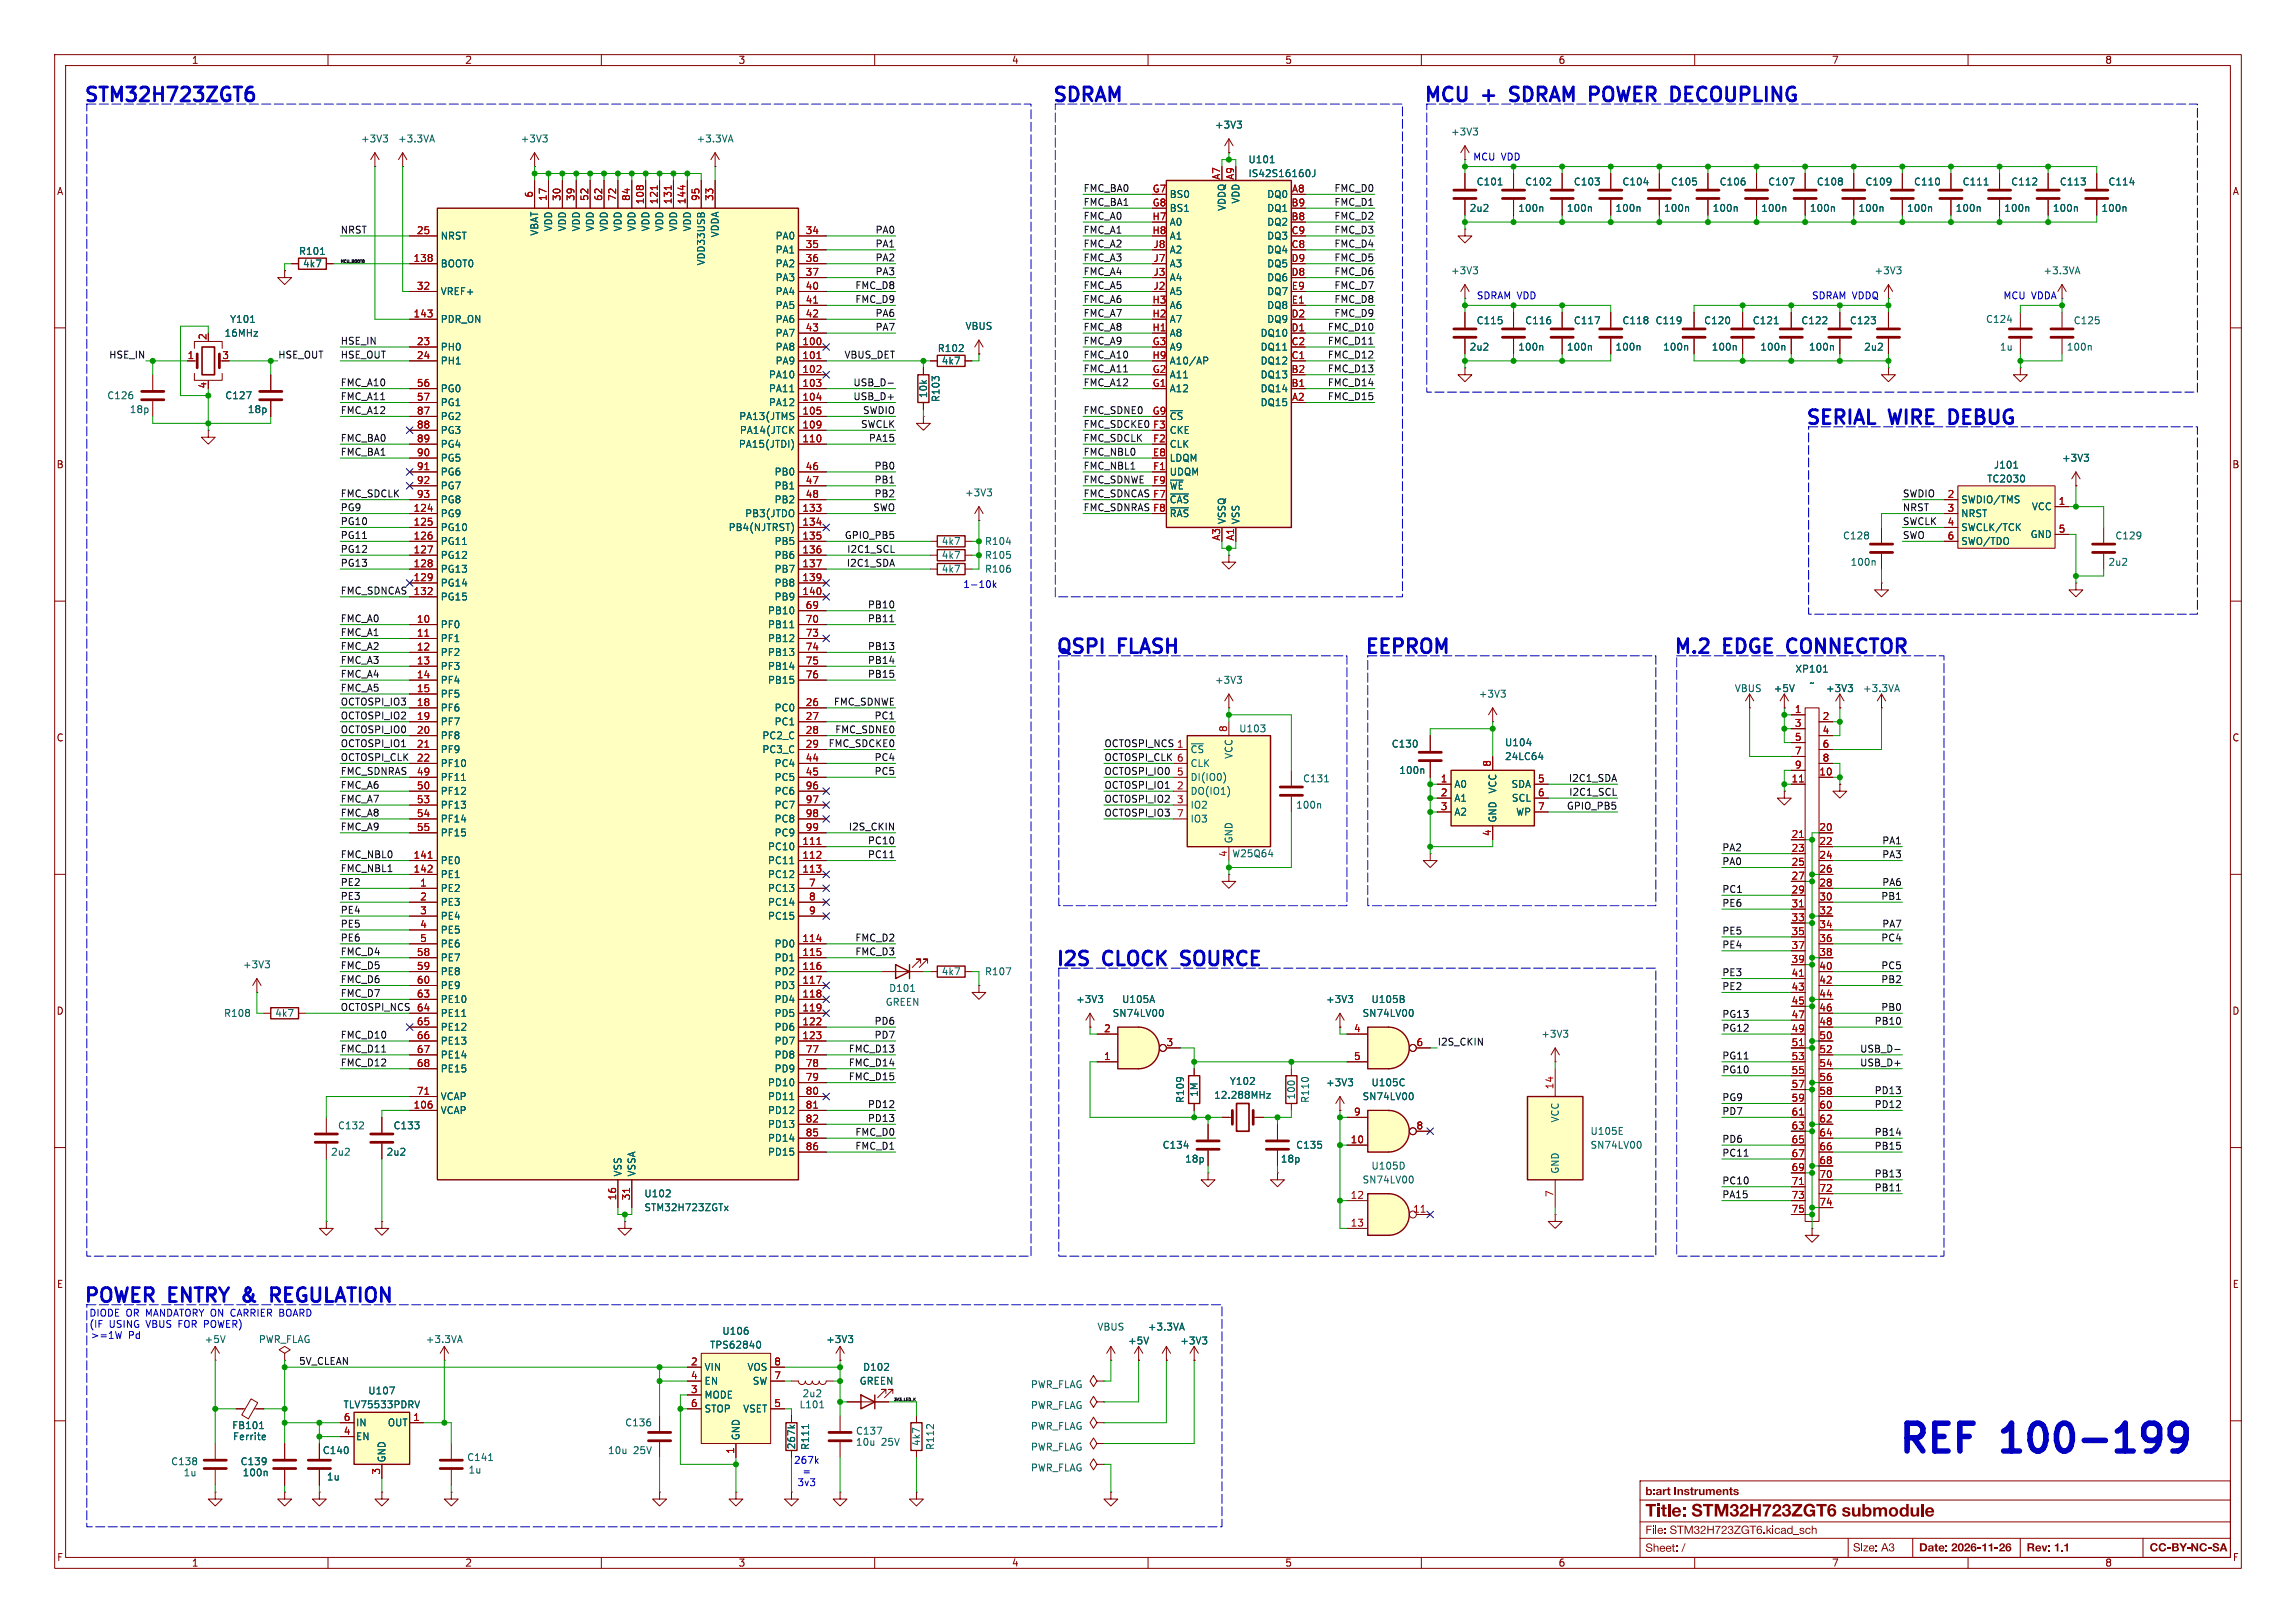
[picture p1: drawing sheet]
<svg xmlns="http://www.w3.org/2000/svg" width="420mm" height="297mm" viewBox="0 0 420 297" stroke-linecap="round" stroke-linejoin="round" font-family="sans-serif">
<defs><g id="words">
<g font-size="7.1" fill="#0000c2">
<text x="347" y="266.2">REF</text>
<text x="366.9" y="266.2">100-199</text>
</g>
<g font-size="3.5" fill="#0000c2">
<text x="15.2" y="18.8">STM32H723ZGT6</text>
<text x="192.4" y="18.8">SDRAM</text>
<text x="260.3" y="18.8">MCU</text>
<text x="271.4" y="18.8">+</text>
<text x="277.5" y="18.8">SDRAM</text>
<text x="293" y="18.8">POWER</text>
<text x="308.9" y="18.8">DECOUPLING</text>
<text x="330.2" y="77.9">SERIAL</text>
<text x="345.9" y="77.9">WIRE</text>
<text x="357.8" y="77.9">DEBUG</text>
<text x="193" y="119.8">QSPI</text>
<text x="204.8" y="119.8">FLASH</text>
<text x="249.6" y="119.8">EEPROM</text>
<text x="306.1" y="119.8">M.2</text>
<text x="315.6" y="119.8">EDGE</text>
<text x="328.2" y="119.8">CONNECTOR</text>
<text x="193" y="176.9">I2S</text>
<text x="202" y="176.9">CLOCK</text>
<text x="217.3" y="176.9">SOURCE</text>
<text x="15.2" y="238.5">POWER</text>
<text x="31.1" y="238.5">ENTRY</text>
<text x="45.7" y="238.5">&amp;</text>
<text x="51.8" y="238.5">REGULATION</text>
</g>
<text font-size="3.2" fill="#840000" x="301" y="278.5">Title: STM32H723ZGT6 submodule</text>
<g font-size="2.1" fill="#840000">
<text x="301" y="274.2">b:art instruments</text>
<text x="301" y="281.3">File: STM32H723ZGT6.kicad_sch</text>
<text x="301" y="284.6">Sheet: /</text>
<text x="339" y="284.5">Size: A3</text>
<text x="351" y="284.5">Date: 2026-11-26</text>
<text x="370.7" y="284.5">Rev: 1.1</text>
<text x="393.2" y="284.5">CC-BY-NC-SA</text>
</g>
<g font-size="1.8" fill="#840000">
<text x="35" y="11.9">1</text>
<text x="85" y="11.9">2</text>
<text x="135" y="11.9">3</text>
<text x="185" y="11.9">4</text>
<text x="235" y="11.9">5</text>
<text x="285" y="11.9">6</text>
<text x="335" y="11.9">7</text>
<text x="385" y="11.9">8</text>
<text x="10.3" y="35.9">A</text>
<text x="408.3" y="35.9">A</text>
<text x="10.3" y="85.9">B</text>
<text x="408.2" y="85.9">B</text>
<text x="10.3" y="135.9">C</text>
<text x="408.2" y="135.9">C</text>
<text x="10.3" y="185.9">D</text>
<text x="408.2" y="185.9">D</text>
<text x="10.3" y="235.9">E</text>
<text x="408.3" y="235.9">E</text>
<text x="10.3" y="285.9">F</text>
<text x="35" y="286.9">1</text>
<text x="85" y="286.9">2</text>
<text x="135" y="286.9">3</text>
<text x="185" y="286.9">4</text>
<text x="235" y="286.9">5</text>
<text x="285" y="286.9">6</text>
<text x="335" y="286.9">7</text>
<text x="385" y="286.9">8</text>
<text x="408.3" y="285.9">F</text>
</g>
<g font-size="1.8" fill="#006464">
<text x="222.1" y="23.7">+3V3</text>
<text x="65.9" y="26.3">+3V3</text>
<text x="72.7" y="26.3">+3.3VA</text>
<text x="95.1" y="26.3">+3V3</text>
<text x="127.3" y="26.3">+3.3VA</text>
<text x="265.3" y="25">+3V3</text>
<text x="228.3" y="32.6">IS42S16160J</text>
<text x="228.3" y="30.1">U101</text>
<text x="270" y="34.1">C101</text>
<text x="278.9" y="34.1">C102</text>
<text x="287.8" y="34.1">C103</text>
<text x="296.7" y="34.1">C104</text>
<text x="305.6" y="34.1">C105</text>
<text x="314.5" y="34.1">C106</text>
<text x="323.4" y="34.1">C107</text>
<text x="332.2" y="34.1">C108</text>
<text x="341.1" y="34.1">C109</text>
<text x="350" y="34.1">C110</text>
<text x="358.9" y="34.1">C111</text>
<text x="367.8" y="34.1">C112</text>
<text x="376.7" y="34.1">C113</text>
<text x="385.6" y="34.1">C114</text>
<text x="213.9" y="36.4">BS0</text>
<text x="213.9" y="39">BS1</text>
<text x="213.9" y="41.5">A0</text>
<text x="224.4" y="38.7" transform="rotate(-90 224.4 38.7)">VDDQ</text>
<text x="226.9" y="37.4" transform="rotate(-90 226.9 37.4)">VDD</text>
<text x="231.7" y="36.4">DQ0</text>
<text x="231.7" y="39">DQ1</text>
<text x="231.7" y="41.5">DQ2</text>
<text x="268.7" y="39">2u2</text>
<text x="277.6" y="39">100n</text>
<text x="286.5" y="39">100n</text>
<text x="295.4" y="39">100n</text>
<text x="304.3" y="39">100n</text>
<text x="313.2" y="39">100n</text>
<text x="322.1" y="39">100n</text>
<text x="331" y="39">100n</text>
<text x="339.9" y="39">100n</text>
<text x="348.8" y="39">100n</text>
<text x="357.6" y="39">100n</text>
<text x="366.5" y="39">100n</text>
<text x="375.4" y="39">100n</text>
<text x="384.3" y="39">100n</text>
<text x="54.6" y="46.8">R101</text>
<text x="80.5" y="44">NRST</text>
<text x="98.7" y="43.2" transform="rotate(-90 98.7 43.2)">VBAT</text>
<text x="101.2" y="42.4" transform="rotate(-90 101.2 42.4)">VDD</text>
<text x="103.7" y="42.4" transform="rotate(-90 103.7 42.4)">VDD</text>
<text x="106.3" y="42.4" transform="rotate(-90 106.3 42.4)">VDD</text>
<text x="108.8" y="42.4" transform="rotate(-90 108.8 42.4)">VDD</text>
<text x="111.4" y="42.4" transform="rotate(-90 111.4 42.4)">VDD</text>
<text x="113.9" y="42.4" transform="rotate(-90 113.9 42.4)">VDD</text>
<text x="116.4" y="42.4" transform="rotate(-90 116.4 42.4)">VDD</text>
<text x="119" y="42.4" transform="rotate(-90 119 42.4)">VDD</text>
<text x="121.5" y="42.4" transform="rotate(-90 121.5 42.4)">VDD</text>
<text x="124.1" y="42.4" transform="rotate(-90 124.1 42.4)">VDD</text>
<text x="126.6" y="42.4" transform="rotate(-90 126.6 42.4)">VDD</text>
<text x="131.7" y="43.5" transform="rotate(-90 131.7 43.5)">VDDA</text>
<text x="141.8" y="44">PA0</text>
<text x="141.8" y="46.6">PA1</text>
<text x="213.9" y="44">A1</text>
<text x="213.9" y="46.6">A2</text>
<text x="231.7" y="44">DQ3</text>
<text x="231.7" y="46.6">DQ4</text>
<text x="55.3" y="49.1">4k7</text>
<text x="80.5" y="49.1">BOOT0</text>
<text x="129.1" y="48.7" transform="rotate(-90 129.1 48.7)">VDD33USB</text>
<text x="141.8" y="49.1">PA2</text>
<text x="141.8" y="51.7">PA3</text>
<text x="213.9" y="49.1">A3</text>
<text x="213.9" y="51.7">A4</text>
<text x="231.7" y="49.1">DQ5</text>
<text x="231.7" y="51.7">DQ6</text>
<text x="265.3" y="50.4">+3V3</text>
<text x="342.8" y="50.4">+3V3</text>
<text x="373.7" y="50.4">+3.3VA</text>
<text x="42" y="59.3">Y101</text>
<text x="80.5" y="54.2">VREF+</text>
<text x="80.5" y="59.3">PDR_ON</text>
<text x="141.8" y="54.2">PA4</text>
<text x="141.8" y="56.7">PA5</text>
<text x="141.8" y="59.3">PA6</text>
<text x="213.9" y="54.2">A5</text>
<text x="213.9" y="56.7">A6</text>
<text x="213.9" y="59.3">A7</text>
<text x="231.7" y="54.2">DQ7</text>
<text x="231.7" y="56.7">DQ8</text>
<text x="231.7" y="59.3">DQ9</text>
<text x="270" y="59.5">C115</text>
<text x="278.9" y="59.5">C116</text>
<text x="287.8" y="59.5">C117</text>
<text x="296.7" y="59.5">C118</text>
<text x="302.7" y="59.5">C119</text>
<text x="311.6" y="59.5">C120</text>
<text x="320.5" y="59.5">C121</text>
<text x="329.4" y="59.5">C122</text>
<text x="338.3" y="59.5">C123</text>
<text x="363.2" y="59.3">C124</text>
<text x="379.2" y="59.5">C125</text>
<text x="41" y="61.8">16MHz</text>
<text x="80.5" y="64.4">PH0</text>
<text x="141.8" y="61.8">PA7</text>
<text x="141.8" y="64.4">PA8</text>
<text x="171.4" y="64.6">R102</text>
<text x="176.5" y="60.6">VBUS</text>
<text x="213.9" y="61.8">A8</text>
<text x="213.9" y="64.4">A9</text>
<text x="230.5" y="61.8">DQ10</text>
<text x="230.5" y="64.4">DQ11</text>
<text x="268.7" y="64.4">2u2</text>
<text x="277.6" y="64.4">100n</text>
<text x="286.5" y="64.4">100n</text>
<text x="295.4" y="64.4">100n</text>
<text x="304.1" y="64.4">100n</text>
<text x="313" y="64.4">100n</text>
<text x="321.9" y="64.4">100n</text>
<text x="330.8" y="64.4">100n</text>
<text x="340.9" y="64.4">2u2</text>
<text x="365.7" y="64.4">1u</text>
<text x="378" y="64.4">100n</text>
<text x="80.5" y="66.9">PH1</text>
<text x="80.5" y="72">PG0</text>
<text x="140.6" y="69.4">PA10</text>
<text x="140.6" y="72">PA11</text>
<text x="141.8" y="66.9">PA9</text>
<text x="172.2" y="66.9">4k7</text>
<text x="213.9" y="66.9">A10/AP</text>
<text x="213.9" y="69.4">A11</text>
<text x="213.9" y="72">A12</text>
<text x="230.5" y="66.9">DQ12</text>
<text x="230.5" y="69.4">DQ13</text>
<text x="230.5" y="72">DQ14</text>
<text x="19.5" y="73.3">C126</text>
<text x="23.7" y="75.8">18p</text>
<text x="41.1" y="73.3">C127</text>
<text x="45.2" y="75.8">18p</text>
<text x="80.5" y="74.5">PG1</text>
<text x="80.5" y="77.1">PG2</text>
<text x="135.1" y="77.1">PA13(JTMS</text>
<text x="140.6" y="74.5">PA12</text>
<text x="169.8" y="72.9" transform="rotate(-90 169.8 72.9)">10k</text>
<text x="172.1" y="73.7" transform="rotate(-90 172.1 73.7)">R103</text>
<text x="213.9" y="77.1">~{CS}</text>
<text x="230.5" y="74.5">DQ15</text>
<text x="80.5" y="79.6">PG3</text>
<text x="80.5" y="82.1">PG4</text>
<text x="135.1" y="82.1">PA15(JTDI)</text>
<text x="135.2" y="79.6">PA14(JTCK</text>
<text x="213.9" y="79.6">CKE</text>
<text x="213.9" y="82.1">CLK</text>
<text x="80.5" y="84.7">PG5</text>
<text x="80.5" y="87.2">PG6</text>
<text x="80.5" y="89.8">PG7</text>
<text x="141.6" y="87.2">PB0</text>
<text x="141.6" y="89.8">PB1</text>
<text x="213.9" y="84.7">LDQM</text>
<text x="213.9" y="87.2">UDQM</text>
<text x="213.9" y="89.8">~{WE}</text>
<text x="363.4" y="88.5">TC2030</text>
<text x="364.6" y="86">J101</text>
<text x="377.1" y="84.7">+3V3</text>
<text x="80.5" y="92.3">PG8</text>
<text x="80.5" y="94.8">PG9</text>
<text x="136.2" y="94.8">PB3(JTDO</text>
<text x="141.6" y="92.3">PB2</text>
<text x="176.4" y="91">+3V3</text>
<text x="213.9" y="92.3">~{CAS}</text>
<text x="213.9" y="94.8">~{RAS}</text>
<text x="358.6" y="92.3">SWDIO/TMS</text>
<text x="358.6" y="94.8">NRST</text>
<text x="371.6" y="93.6">VCC</text>
<text x="80.5" y="97.4">PG10</text>
<text x="80.5" y="99.9">PG11</text>
<text x="133.2" y="97.4">PB4(NJTRST)</text>
<text x="141.6" y="99.9">PB5</text>
<text x="172.2" y="99.9">4k7</text>
<text x="180.1" y="99.9">R104</text>
<text x="224.4" y="96" transform="rotate(-90 224.4 96)">VSSQ</text>
<text x="226.9" y="96" transform="rotate(-90 226.9 96)">VSS</text>
<text x="337" y="98.9">C128</text>
<text x="358.6" y="97.4">SWCLK/TCK</text>
<text x="358.6" y="99.9">SWO/TDO</text>
<text x="371.3" y="98.7">GND</text>
<text x="386.9" y="98.9">C129</text>
<text x="80.5" y="102.5">PG12</text>
<text x="80.5" y="105">PG13</text>
<text x="80.5" y="107.5">PG14</text>
<text x="141.6" y="102.5">PB6</text>
<text x="141.6" y="105">PB7</text>
<text x="141.6" y="107.5">PB8</text>
<text x="172.2" y="102.5">4k7</text>
<text x="172.2" y="105">4k7</text>
<text x="180.1" y="102.5">R105</text>
<text x="180.1" y="105">R106</text>
<text x="338.4" y="103.7">100n</text>
<text x="385.6" y="103.7">2u2</text>
<text x="80.5" y="110.1">PG15</text>
<text x="140.4" y="112.6">PB10</text>
<text x="141.6" y="110.1">PB9</text>
<text x="80.5" y="115.2">PF0</text>
<text x="80.5" y="117.7">PF1</text>
<text x="140.4" y="115.2">PB11</text>
<text x="140.4" y="117.7">PB12</text>
<text x="80.5" y="120.2">PF2</text>
<text x="80.5" y="122.8">PF3</text>
<text x="80.5" y="125.3">PF4</text>
<text x="140.4" y="120.2">PB13</text>
<text x="140.4" y="122.8">PB14</text>
<text x="140.4" y="125.3">PB15</text>
<text x="222.1" y="125.3">+3V3</text>
<text x="328.3" y="123.3">XP101</text>
<text x="330.9" y="125.8">~</text>
<text x="80.5" y="127.9">PF5</text>
<text x="80.5" y="130.4">PF6</text>
<text x="141.6" y="130.4">PC0</text>
<text x="270.4" y="127.9">+3V3</text>
<text x="317.2" y="126.8">VBUS</text>
<text x="324.4" y="126.8">+5V</text>
<text x="333.9" y="126.8">+3V3</text>
<text x="340.7" y="126.8">+3.3VA</text>
<text x="80.5" y="132.9">PF7</text>
<text x="80.5" y="135.5">PF8</text>
<text x="139.4" y="135.5">PC2_C</text>
<text x="141.6" y="132.9">PC1</text>
<text x="226.6" y="134.2">U103</text>
<text x="254.5" y="137">C130</text>
<text x="275.2" y="136.8">U104</text>
<text x="80.5" y="138">PF9</text>
<text x="80.5" y="140.6">PF10</text>
<text x="80.5" y="143.1">PF11</text>
<text x="139.4" y="138">PC3_C</text>
<text x="141.6" y="140.6">PC4</text>
<text x="141.6" y="143.1">PC5</text>
<text x="217.7" y="138">~{CS}</text>
<text x="217.7" y="140.6">CLK</text>
<text x="217.7" y="143.1">DI(IO0)</text>
<text x="225.7" y="139" transform="rotate(-90 225.7 139)">VCC</text>
<text x="238.3" y="143.4">C131</text>
<text x="255.9" y="141.8">100n</text>
<text x="275.2" y="139.3">24LC64</text>
<text x="80.5" y="145.6">PF12</text>
<text x="80.5" y="148.2">PF13</text>
<text x="141.6" y="145.6">PC6</text>
<text x="141.6" y="148.2">PC7</text>
<text x="217.7" y="145.6">DO(IO1)</text>
<text x="217.7" y="148.2">IO2</text>
<text x="237" y="148.2">100n</text>
<text x="265.9" y="144.4">A0</text>
<text x="265.9" y="146.9">A1</text>
<text x="265.9" y="149.5">A2</text>
<text x="273.9" y="145.3" transform="rotate(-90 273.9 145.3)">VCC</text>
<text x="276.4" y="144.4">SDA</text>
<text x="276.5" y="146.9">SCL</text>
<text x="277.2" y="149.5">WP</text>
<text x="80.5" y="150.7">PF14</text>
<text x="80.5" y="153.3">PF15</text>
<text x="140.4" y="155.8">PC10</text>
<text x="141.6" y="150.7">PC8</text>
<text x="141.6" y="153.3">PC9</text>
<text x="217.7" y="150.7">IO3</text>
<text x="225.7" y="154.4" transform="rotate(-90 225.7 154.4)">GND</text>
<text x="273.9" y="150.6" transform="rotate(-90 273.9 150.6)">GND</text>
<text x="80.5" y="158.3">PE0</text>
<text x="80.5" y="160.9">PE1</text>
<text x="140.4" y="158.3">PC11</text>
<text x="140.4" y="160.9">PC12</text>
<text x="225.3" y="157.1">W25Q64</text>
<text x="80.5" y="163.4">PE2</text>
<text x="80.5" y="166">PE3</text>
<text x="140.4" y="163.4">PC13</text>
<text x="140.4" y="166">PC14</text>
<text x="80.5" y="168.5">PE4</text>
<text x="80.5" y="171">PE5</text>
<text x="80.5" y="173.6">PE6</text>
<text x="140.4" y="168.5">PC15</text>
<text x="141.6" y="173.6">PD0</text>
<text x="44.3" y="177.4">+3V3</text>
<text x="80.5" y="176.1">PE7</text>
<text x="80.5" y="178.7">PE8</text>
<text x="141.6" y="176.1">PD1</text>
<text x="141.6" y="178.7">PD2</text>
<text x="172.2" y="178.7">4k7</text>
<text x="180.1" y="178.7">R107</text>
<text x="80.5" y="181.2">PE9</text>
<text x="80.5" y="183.7">PE10</text>
<text x="141.6" y="181.2">PD3</text>
<text x="141.6" y="183.7">PD4</text>
<text x="161.9" y="184.3">GREEN</text>
<text x="162.5" y="181.7">D101</text>
<text x="196.7" y="183.7">+3V3</text>
<text x="205.2" y="183.7">U105A</text>
<text x="242.5" y="183.7">+3V3</text>
<text x="250.8" y="183.7">U105B</text>
<text x="40.9" y="186.3">R108</text>
<text x="50.2" y="186.3">4k7</text>
<text x="80.5" y="186.3">PE11</text>
<text x="80.5" y="188.8">PE12</text>
<text x="80.5" y="191.4">PE13</text>
<text x="141.6" y="186.3">PD5</text>
<text x="141.6" y="188.8">PD6</text>
<text x="141.6" y="191.4">PD7</text>
<text x="203.4" y="186.3">SN74LV00</text>
<text x="249.1" y="186.3">SN74LV00</text>
<text x="281.8" y="190.1">+3V3</text>
<text x="80.5" y="193.9">PE14</text>
<text x="80.5" y="196.4">PE15</text>
<text x="141.6" y="193.9">PD8</text>
<text x="141.6" y="196.4">PD9</text>
<text x="80.5" y="201.5">VCAP</text>
<text x="140.4" y="199">PD10</text>
<text x="140.4" y="201.5">PD11</text>
<text x="216.8" y="201.9" transform="rotate(-90 216.8 201.9)">R109</text>
<text x="219.3" y="200.8" transform="rotate(-90 219.3 200.8)">1M</text>
<text x="222" y="201.3">12.288MHz</text>
<text x="224.9" y="198.7">Y102</text>
<text x="237.1" y="201.3" transform="rotate(-90 237.1 201.3)">100</text>
<text x="239.6" y="201.9" transform="rotate(-90 239.6 201.9)">R110</text>
<text x="242.5" y="199">+3V3</text>
<text x="249.1" y="201.5">SN74LV00</text>
<text x="250.8" y="199">U105C</text>
<text x="61.7" y="206.9">C132</text>
<text x="71.9" y="206.9">C133</text>
<text x="80.5" y="204.1">VCAP</text>
<text x="140.4" y="204.1">PD12</text>
<text x="140.4" y="206.6">PD13</text>
<text x="140.4" y="209.1">PD14</text>
<text x="285.3" y="205.5" transform="rotate(-90 285.3 205.5)">VCC</text>
<text x="290.8" y="207.9">U105E</text>
<text x="60.5" y="211.7">2u2</text>
<text x="70.6" y="211.7">2u2</text>
<text x="113.9" y="215.4" transform="rotate(-90 113.9 215.4)">VSS</text>
<text x="116.4" y="215.4" transform="rotate(-90 116.4 215.4)">VSSA</text>
<text x="140.4" y="211.7">PD15</text>
<text x="212.6" y="210.4">C134</text>
<text x="216.7" y="213">18p</text>
<text x="234.2" y="213">18p</text>
<text x="237" y="210.4">C135</text>
<text x="250.8" y="214.2">U105D</text>
<text x="285.3" y="214.9" transform="rotate(-90 285.3 214.9)">GND</text>
<text x="290.8" y="210.4">SN74LV00</text>
<text x="117.8" y="221.8">STM32H723ZGTx</text>
<text x="117.8" y="219.3">U102</text>
<text x="249.1" y="216.8">SN74LV00</text>
<text x="37.3" y="246">+5V</text>
<text x="47.3" y="246">PWR_FLAG</text>
<text x="77.8" y="246">+3.3VA</text>
<text x="132" y="244.4">U106</text>
<text x="151" y="246">+3V3</text>
<text x="200.6" y="243.7">VBUS</text>
<text x="209.9" y="243.7">+3.3VA</text>
<text x="128.8" y="251.1">VIN</text>
<text x="129.8" y="247">TPS62840</text>
<text x="136.6" y="251.1">VOS</text>
<text x="157.8" y="251.1">D102</text>
<text x="206.2" y="246.2">+5V</text>
<text x="215.8" y="246.2">+3V3</text>
<text x="62.7" y="257.9">TLV75533PDRV</text>
<text x="67.3" y="255.4">U107</text>
<text x="128.8" y="253.6">EN</text>
<text x="128.8" y="256.1">MODE</text>
<text x="137.6" y="253.6">SW</text>
<text x="146.2" y="257.9">L101</text>
<text x="146.7" y="255.9">2u2</text>
<text x="157.2" y="253.6">GREEN</text>
<text x="188.5" y="254.2">PWR_FLAG</text>
<text x="42.4" y="261.7">FB101</text>
<text x="42.5" y="263.8">Ferrite</text>
<text x="65" y="261.2">IN</text>
<text x="65" y="263.8">EN</text>
<text x="70.8" y="261.2">OUT</text>
<text x="114.3" y="261.2">C136</text>
<text x="128.8" y="258.7">STOP</text>
<text x="135.5" y="263.7" transform="rotate(-90 135.5 263.7)">GND</text>
<text x="135.8" y="258.7">VSET</text>
<text x="156.5" y="262.7">C137</text>
<text x="188.5" y="261.8">PWR_FLAG</text>
<text x="188.5" y="258">PWR_FLAG</text>
<text x="31.2" y="268.3">C138</text>
<text x="43.9" y="268.3">C139</text>
<text x="58.9" y="266.3">C140</text>
<text x="70.7" y="267.7" transform="rotate(-90 70.7 267.7)">GND</text>
<text x="85.4" y="267.6">C141</text>
<text x="85.6" y="269.8">1u</text>
<text x="111.1" y="266.3">10u</text>
<text x="115.9" y="266.3">25V</text>
<text x="145.6" y="265.3" transform="rotate(-90 145.6 265.3)">267k</text>
<text x="148.2" y="265.4" transform="rotate(-90 148.2 265.4)">R111</text>
<text x="156.5" y="264.8">10u</text>
<text x="161.2" y="264.8">25V</text>
<text x="168.5" y="264.7" transform="rotate(-90 168.5 264.7)">4k7</text>
<text x="171" y="265.4" transform="rotate(-90 171 265.4)">R112</text>
<text x="188.5" y="269.5">PWR_FLAG</text>
<text x="188.5" y="265.7">PWR_FLAG</text>
<text x="33.5" y="270.4">1u</text>
<text x="44.3" y="270.4">100n</text>
<text x="59.7" y="271.1">1u</text>
</g>
<g font-size="1.8" fill="#0000c2">
<text x="269.4" y="29.6">MCU VDD</text>
<text x="270" y="55">SDRAM VDD</text>
<text x="331.4" y="55">SDRAM VDDQ</text>
<text x="366.4" y="55">MCU VDDA</text>
<text x="176.1" y="107.8">1-10k</text>
<text x="16.3" y="241.1">DIODE OR MANDATORY ON CARRIER BOARD</text>
<text x="16.3" y="243.2">(IF</text>
<text x="16.5" y="245.2">&gt;=1W</text>
<text x="20" y="243.2">USING</text>
<text x="23.5" y="245.2">Pd</text>
<text x="26.9" y="243.2">VBUS</text>
<text x="33" y="243.2">FOR POWER)</text>
<text x="145.1" y="267.9">267k</text>
<text x="146.7" y="270">=</text>
<text x="145.8" y="272">3v3</text>
</g>
<g font-size="1.8" fill="#0f0f0f">
<text x="198.1" y="35.2">FMC_BA0</text>
<text x="244" y="35.2">FMC_D0</text>
<text x="198.1" y="40.3">FMC_A0</text>
<text x="198.1" y="37.8">FMC_BA1</text>
<text x="244" y="37.8">FMC_D1</text>
<text x="244" y="40.3">FMC_D2</text>
<text x="62.2" y="42.8">NRST</text>
<text x="160.1" y="47.9">PA2</text>
<text x="160.1" y="45.4">PA1</text>
<text x="160.1" y="42.8">PA0</text>
<text x="198.1" y="47.9">FMC_A3</text>
<text x="198.1" y="42.8">FMC_A1</text>
<text x="198.1" y="45.4">FMC_A2</text>
<text x="244" y="42.8">FMC_D3</text>
<text x="244" y="45.4">FMC_D4</text>
<text x="244" y="47.9">FMC_D5</text>
<text x="156.4" y="53">FMC_D8</text>
<text x="160.1" y="50.5">PA3</text>
<text x="198.1" y="50.5">FMC_A4</text>
<text x="198.1" y="53">FMC_A5</text>
<text x="244" y="53">FMC_D7</text>
<text x="244" y="50.5">FMC_D6</text>
<text x="156.4" y="55.5">FMC_D9</text>
<text x="160.1" y="58.1">PA6</text>
<text x="198.1" y="58.1">FMC_A7</text>
<text x="198.1" y="55.5">FMC_A6</text>
<text x="244" y="58.1">FMC_D9</text>
<text x="244" y="55.5">FMC_D8</text>
<text x="19.9" y="65.7">HSE_IN</text>
<text x="50.8" y="65.7">HSE_OUT</text>
<text x="62.2" y="65.7">HSE_OUT</text>
<text x="62.2" y="63.2">HSE_IN</text>
<text x="154.4" y="65.7">VBUS_DET</text>
<text x="160.1" y="60.6">PA7</text>
<text x="198.1" y="65.7">FMC_A10</text>
<text x="198.1" y="63.2">FMC_A9</text>
<text x="198.1" y="60.6">FMC_A8</text>
<text x="242.8" y="63.2">FMC_D11</text>
<text x="242.8" y="60.6">FMC_D10</text>
<text x="242.8" y="65.7">FMC_D12</text>
<text x="62.2" y="70.8">FMC_A10</text>
<text x="156" y="70.8">USB_D-</text>
<text x="198.1" y="68.2">FMC_A11</text>
<text x="198.1" y="70.8">FMC_A12</text>
<text x="242.8" y="68.2">FMC_D13</text>
<text x="242.8" y="70.8">FMC_D14</text>
<text x="62.2" y="75.9">FMC_A12</text>
<text x="62.2" y="73.3">FMC_A11</text>
<text x="156" y="73.3">USB_D+</text>
<text x="157.8" y="75.9">SWDIO</text>
<text x="198.1" y="75.9">FMC_SDNE0</text>
<text x="242.8" y="73.3">FMC_D15</text>
<text x="62.2" y="80.9">FMC_BA0</text>
<text x="62.2" y="83.5">FMC_BA1</text>
<text x="157.4" y="78.4">SWCLK</text>
<text x="158.8" y="80.9">PA15</text>
<text x="198.1" y="80.9">FMC_SDCLK</text>
<text x="198.1" y="78.4">FMC_SDCKE0 F3</text>
<text x="198.1" y="83.5">FMC_NBL0</text>
<text x="159.9" y="88.6">PB1</text>
<text x="159.9" y="86">PB0</text>
<text x="198.1" y="88.6">FMC_SDNWE</text>
<text x="198.1" y="86">FMC_NBL1</text>
<text x="62.2" y="91.1">FMC_SDCLK</text>
<text x="62.2" y="93.6">PG9</text>
<text x="159.6" y="93.6">SWO</text>
<text x="159.9" y="91.1">PB2</text>
<text x="198.1" y="91.1">FMC_SDNCAS F7</text>
<text x="198.1" y="93.6">FMC_SDNRAS F8</text>
<text x="348" y="93.6">NRST</text>
<text x="348" y="91.1">SWDIO</text>
<text x="62.2" y="98.7">PG11</text>
<text x="62.2" y="96.2">PG10</text>
<text x="62.2" y="101.3">PG12</text>
<text x="154.4" y="98.7">GPIO_PB5</text>
<text x="154.9" y="101.3">I2C1_SCL</text>
<text x="348" y="98.7">SWO</text>
<text x="348" y="96.2">SWCLK</text>
<text x="62.2" y="103.8">PG13</text>
<text x="154.8" y="103.8">I2C1_SDA</text>
<text x="62.2" y="108.9">FMC_SDNCAS 132</text>
<text x="62.2" y="114">FMC_A0</text>
<text x="158.7" y="114">PB11</text>
<text x="158.7" y="111.4">PB10</text>
<text x="62.2" y="116.5">FMC_A1</text>
<text x="62.2" y="119">FMC_A2</text>
<text x="158.7" y="119">PB13</text>
<text x="62.2" y="124.1">FMC_A4</text>
<text x="62.2" y="121.6">FMC_A3</text>
<text x="158.7" y="121.6">PB14</text>
<text x="158.7" y="124.1">PB15</text>
<text x="62.2" y="126.7">FMC_A5</text>
<text x="62.2" y="131.7">OCTOSPI_IO2</text>
<text x="62.2" y="129.2">OCTOSPI_IO3</text>
<text x="152.4" y="129.2">FMC_SDNWE</text>
<text x="159.9" y="131.7">PC1</text>
<text x="62.2" y="134.3">OCTOSPI_IO0</text>
<text x="62.2" y="136.8">OCTOSPI_IO1</text>
<text x="151.5" y="136.8">FMC_SDCKE0</text>
<text x="152.7" y="134.3">FMC_SDNE0</text>
<text x="201.9" y="136.8">OCTOSPI_NCS 1</text>
<text x="62.2" y="141.9">FMC_SDNRAS</text>
<text x="62.2" y="139.4">OCTOSPI_CLK</text>
<text x="159.9" y="141.9">PC5</text>
<text x="159.9" y="139.4">PC4</text>
<text x="201.9" y="139.4">OCTOSPI_CLK 6</text>
<text x="201.9" y="141.9">OCTOSPI_IO0</text>
<text x="286.9" y="143.2">I2C1_SDA</text>
<text x="62.2" y="144.4">FMC_A6</text>
<text x="62.2" y="147">FMC_A7</text>
<text x="62.2" y="149.5">FMC_A8</text>
<text x="201.9" y="144.4">OCTOSPI_IO1</text>
<text x="201.9" y="147">OCTOSPI_IO2</text>
<text x="201.9" y="149.5">OCTOSPI_IO3</text>
<text x="286.5" y="148.2">GPIO_PB5</text>
<text x="286.9" y="145.7">I2C1_SCL</text>
<text x="62.2" y="152.1">FMC_A9</text>
<text x="155.2" y="152.1">I2S_CKIN</text>
<text x="158.7" y="154.6">PC10</text>
<text x="315" y="155.9">PA2</text>
<text x="344.2" y="154.6">PA1</text>
<text x="62.2" y="159.7">FMC_NBL1</text>
<text x="62.2" y="157.1">FMC_NBL0</text>
<text x="158.7" y="157.1">PC11</text>
<text x="315" y="158.4">PA0</text>
<text x="344.2" y="157.1">PA3</text>
<text x="62.2" y="162.2">PE2</text>
<text x="62.2" y="167.3">PE4</text>
<text x="62.2" y="164.8">PE3</text>
<text x="315" y="166">PE6</text>
<text x="315" y="163.5">PC1</text>
<text x="344" y="164.8">PB1</text>
<text x="344.2" y="162.2">PA6</text>
<text x="62.2" y="169.8">PE5</text>
<text x="62.2" y="172.4">PE6</text>
<text x="156.4" y="172.4">FMC_D2</text>
<text x="315" y="171.1">PE5</text>
<text x="315" y="173.6">PE4</text>
<text x="344" y="172.4">PC4</text>
<text x="344.2" y="169.8">PA7</text>
<text x="62.2" y="177.5">FMC_D5</text>
<text x="62.2" y="174.9">FMC_D4</text>
<text x="62.2" y="180">FMC_D6</text>
<text x="156.4" y="174.9">FMC_D3</text>
<text x="315" y="178.7">PE3</text>
<text x="344" y="177.5">PC5</text>
<text x="344" y="180">PB2</text>
<text x="62.2" y="185.1">OCTOSPI_NCS</text>
<text x="62.2" y="182.5">FMC_D7</text>
<text x="315" y="181.3">PE2</text>
<text x="344" y="185.1">PB0</text>
<text x="62.2" y="190.2">FMC_D10</text>
<text x="159.9" y="190.2">PD7</text>
<text x="159.9" y="187.6">PD6</text>
<text x="262.9" y="191.4">I2S_CKIN</text>
<text x="315" y="186.3">PG13</text>
<text x="315" y="188.9">PG12</text>
<text x="342.8" y="187.6">PB10</text>
<text x="62.2" y="192.7">FMC_D11</text>
<text x="62.2" y="195.2">FMC_D12</text>
<text x="155.2" y="195.2">FMC_D14</text>
<text x="155.2" y="192.7">FMC_D13</text>
<text x="155.2" y="197.8">FMC_D15</text>
<text x="315" y="194">PG11</text>
<text x="315" y="196.5">PG10</text>
<text x="340.2" y="192.7">USB_D-</text>
<text x="340.2" y="195.2">USB_D+</text>
<text x="158.7" y="202.9">PD12</text>
<text x="315" y="201.6">PG9</text>
<text x="342.8" y="200.3">PD13</text>
<text x="342.8" y="202.9">PD12</text>
<text x="156.4" y="207.9">FMC_D0</text>
<text x="158.7" y="205.4">PD13</text>
<text x="315" y="204.1">PD7</text>
<text x="315" y="209.2">PD6</text>
<text x="342.8" y="207.9">PB14</text>
<text x="156.4" y="210.5">FMC_D1</text>
<text x="315" y="211.7">PC11</text>
<text x="342.8" y="210.5">PB15</text>
<text x="342.8" y="215.6">PB13</text>
<text x="315" y="219.4">PA15</text>
<text x="315" y="216.8">PC10</text>
<text x="342.8" y="218.1">PB11</text>
<text x="54.6" y="249.8">5V_CLEAN</text>
</g>
<g font-size="1.8" fill="#a90000">
<text x="210.7" y="35.3">G7</text>
<text x="223.3" y="33" transform="rotate(-90 223.3 33)">A7</text>
<text x="225.8" y="33" transform="rotate(-90 225.8 33)">A9</text>
<text x="236.2" y="35.3">A8</text>
<text x="97.5" y="36.3" transform="rotate(-90 97.5 36.3)">6</text>
<text x="100.1" y="36.9" transform="rotate(-90 100.1 36.9)">17</text>
<text x="102.6" y="36.9" transform="rotate(-90 102.6 36.9)">30</text>
<text x="105.2" y="36.9" transform="rotate(-90 105.2 36.9)">39</text>
<text x="107.7" y="36.9" transform="rotate(-90 107.7 36.9)">52</text>
<text x="110.2" y="36.9" transform="rotate(-90 110.2 36.9)">62</text>
<text x="112.8" y="36.9" transform="rotate(-90 112.8 36.9)">72</text>
<text x="115.3" y="36.9" transform="rotate(-90 115.3 36.9)">84</text>
<text x="117.9" y="37.5" transform="rotate(-90 117.9 37.5)">108</text>
<text x="120.4" y="37.5" transform="rotate(-90 120.4 37.5)">121</text>
<text x="122.9" y="37.5" transform="rotate(-90 122.9 37.5)">131</text>
<text x="125.5" y="37.5" transform="rotate(-90 125.5 37.5)">144</text>
<text x="128" y="36.9" transform="rotate(-90 128 36.9)">95</text>
<text x="130.6" y="36.9" transform="rotate(-90 130.6 36.9)">33</text>
<text x="210.7" y="40.4">H7</text>
<text x="210.7" y="37.8">G8</text>
<text x="236.1" y="37.8">B9</text>
<text x="236.1" y="40.4">B8</text>
<text x="76.2" y="42.9">25</text>
<text x="147.3" y="42.9">34</text>
<text x="147.3" y="45.5">35</text>
<text x="210.7" y="42.9">H8</text>
<text x="210.9" y="45.5">J8</text>
<text x="236.1" y="42.9">C9</text>
<text x="236.1" y="45.5">C8</text>
<text x="75.6" y="48">138</text>
<text x="76.2" y="53.1">32</text>
<text x="147.3" y="48">36</text>
<text x="147.3" y="50.5">37</text>
<text x="147.3" y="53.1">40</text>
<text x="210.9" y="48">J7</text>
<text x="210.9" y="50.5">J3</text>
<text x="210.9" y="53.1">J2</text>
<text x="236.1" y="48">D9</text>
<text x="236.1" y="50.5">D8</text>
<text x="236.2" y="53.1">E9</text>
<text x="75.6" y="58.2">143</text>
<text x="147.3" y="55.6">41</text>
<text x="147.3" y="58.2">42</text>
<text x="210.7" y="55.6">H3</text>
<text x="210.7" y="58.2">H2</text>
<text x="236.1" y="58.2">D2</text>
<text x="236.2" y="55.6">E1</text>
<text x="34.2" y="65.8">1</text>
<text x="37.8" y="62.3" transform="rotate(-90 37.8 62.3)">2</text>
<text x="40.6" y="65.8">3</text>
<text x="76.2" y="63.2">23</text>
<text x="76.2" y="65.8">24</text>
<text x="146.7" y="63.2">100</text>
<text x="146.7" y="65.8">101</text>
<text x="147.3" y="60.7">43</text>
<text x="210.7" y="60.7">H1</text>
<text x="210.7" y="65.8">H9</text>
<text x="210.7" y="63.2">G3</text>
<text x="236.1" y="60.7">D1</text>
<text x="236.1" y="63.2">C2</text>
<text x="236.1" y="65.8">C1</text>
<text x="37.8" y="71.2" transform="rotate(-90 37.8 71.2)">4</text>
<text x="76.2" y="70.9">56</text>
<text x="146.7" y="68.3">102</text>
<text x="146.7" y="70.9">103</text>
<text x="210.7" y="68.3">G2</text>
<text x="210.7" y="70.9">G1</text>
<text x="236.1" y="68.3">B2</text>
<text x="236.1" y="70.9">B1</text>
<text x="76.2" y="73.4">57</text>
<text x="76.2" y="75.9">87</text>
<text x="146.7" y="73.4">104</text>
<text x="146.7" y="75.9">105</text>
<text x="210.7" y="75.9">G9</text>
<text x="236.2" y="73.4">A2</text>
<text x="76.2" y="78.5">88</text>
<text x="76.2" y="81">89</text>
<text x="76.2" y="83.6">90</text>
<text x="146.7" y="78.5">109</text>
<text x="146.7" y="81">110</text>
<text x="210.8" y="83.6">E8</text>
<text x="210.8" y="81">F2</text>
<text x="210.8" y="78.5">F3</text>
<text x="76.2" y="86.1">91</text>
<text x="76.2" y="88.6">92</text>
<text x="147.3" y="86.1">46</text>
<text x="147.3" y="88.6">47</text>
<text x="210.8" y="86.1">F1</text>
<text x="210.8" y="88.6">F9</text>
<text x="75.6" y="93.7">124</text>
<text x="76.2" y="91.2">93</text>
<text x="146.7" y="93.7">133</text>
<text x="147.3" y="91.2">48</text>
<text x="210.8" y="91.2">F7</text>
<text x="210.8" y="93.7">F8</text>
<text x="356.2" y="91.2">2</text>
<text x="356.2" y="93.7">3</text>
<text x="376.5" y="92.5">1</text>
<text x="75.6" y="96.3">125</text>
<text x="75.6" y="98.8">126</text>
<text x="75.6" y="101.3">127</text>
<text x="146.7" y="96.3">134</text>
<text x="146.7" y="98.8">135</text>
<text x="146.7" y="101.3">136</text>
<text x="223.3" y="99" transform="rotate(-90 223.3 99)">A3</text>
<text x="225.8" y="99" transform="rotate(-90 225.8 99)">A1</text>
<text x="356.2" y="96.3">4</text>
<text x="356.2" y="98.8">6</text>
<text x="376.5" y="97.5">5</text>
<text x="75.6" y="103.9">128</text>
<text x="75.6" y="106.4">129</text>
<text x="146.7" y="103.9">137</text>
<text x="146.7" y="106.4">139</text>
<text x="75.6" y="109">132</text>
<text x="146.7" y="109">140</text>
<text x="147.3" y="111.5">69</text>
<text x="76.2" y="114">10</text>
<text x="76.2" y="116.6">11</text>
<text x="76.2" y="119.1">12</text>
<text x="147.3" y="114">70</text>
<text x="147.3" y="116.6">73</text>
<text x="147.3" y="119.1">74</text>
<text x="76.2" y="121.7">13</text>
<text x="76.2" y="124.2">14</text>
<text x="147.3" y="121.7">75</text>
<text x="147.3" y="124.2">76</text>
<text x="76.2" y="126.7">15</text>
<text x="76.2" y="129.3">18</text>
<text x="76.2" y="131.8">19</text>
<text x="147.3" y="129.3">26</text>
<text x="147.3" y="131.8">27</text>
<text x="328.2" y="130.6">1</text>
<text x="333.3" y="131.8">2</text>
<text x="76.2" y="134.4">20</text>
<text x="76.2" y="136.9">21</text>
<text x="147.3" y="134.4">28</text>
<text x="147.3" y="136.9">29</text>
<text x="224.5" y="134.1" transform="rotate(-90 224.5 134.1)">8</text>
<text x="328.2" y="133.1">3</text>
<text x="328.2" y="135.6">5</text>
<text x="333.3" y="134.4">4</text>
<text x="333.3" y="136.9">6</text>
<text x="76.2" y="139.4">22</text>
<text x="76.2" y="142">49</text>
<text x="147.3" y="139.4">44</text>
<text x="147.3" y="142">45</text>
<text x="215.2" y="142">5</text>
<text x="263.5" y="143.3">1</text>
<text x="272.8" y="140.4" transform="rotate(-90 272.8 140.4)">8</text>
<text x="281.2" y="143.3">5</text>
<text x="327.6" y="143.3">11</text>
<text x="328.2" y="138.2">7</text>
<text x="328.2" y="140.7">9</text>
<text x="332.7" y="142">10</text>
<text x="333.3" y="139.4">8</text>
<text x="76.2" y="144.5">50</text>
<text x="76.2" y="147.1">53</text>
<text x="76.2" y="149.6">54</text>
<text x="147.3" y="144.5">96</text>
<text x="147.3" y="147.1">97</text>
<text x="147.3" y="149.6">98</text>
<text x="215.2" y="144.5">2</text>
<text x="215.2" y="147.1">3</text>
<text x="215.2" y="149.6">7</text>
<text x="263.5" y="145.8">2</text>
<text x="263.5" y="148.3">3</text>
<text x="281.2" y="145.8">6</text>
<text x="281.2" y="148.3">7</text>
<text x="76.2" y="152.1">55</text>
<text x="146.7" y="154.7">111</text>
<text x="147.3" y="152.1">99</text>
<text x="272.8" y="153.1" transform="rotate(-90 272.8 153.1)">4</text>
<text x="327.6" y="153.4">21</text>
<text x="327.6" y="156">23</text>
<text x="332.7" y="152.1">20</text>
<text x="332.7" y="154.7">22</text>
<text x="75.6" y="157.2">141</text>
<text x="75.6" y="159.8">142</text>
<text x="146.7" y="157.2">112</text>
<text x="146.7" y="159.8">113</text>
<text x="224.5" y="156.9" transform="rotate(-90 224.5 156.9)">4</text>
<text x="327.6" y="158.5">25</text>
<text x="327.6" y="161">27</text>
<text x="332.7" y="157.2">24</text>
<text x="332.7" y="159.8">26</text>
<text x="76.8" y="162.3">1</text>
<text x="76.8" y="164.8">2</text>
<text x="76.8" y="167.4">3</text>
<text x="147.9" y="162.3">7</text>
<text x="147.9" y="164.8">8</text>
<text x="147.9" y="167.4">9</text>
<text x="327.6" y="163.6">29</text>
<text x="327.6" y="166.1">31</text>
<text x="332.7" y="162.3">28</text>
<text x="332.7" y="164.8">30</text>
<text x="332.7" y="167.4">32</text>
<text x="76.8" y="169.9">4</text>
<text x="76.8" y="172.5">5</text>
<text x="146.7" y="172.5">114</text>
<text x="327.6" y="168.7">33</text>
<text x="327.6" y="171.2">35</text>
<text x="327.6" y="173.7">37</text>
<text x="332.7" y="169.9">34</text>
<text x="332.7" y="172.5">36</text>
<text x="76.2" y="175">58</text>
<text x="76.2" y="177.5">59</text>
<text x="146.7" y="175">115</text>
<text x="146.7" y="177.5">116</text>
<text x="327.6" y="176.3">39</text>
<text x="327.6" y="178.8">41</text>
<text x="332.7" y="175">38</text>
<text x="332.7" y="177.5">40</text>
<text x="76.2" y="180.1">60</text>
<text x="76.2" y="182.6">63</text>
<text x="76.2" y="185.2">64</text>
<text x="146.7" y="180.1">117</text>
<text x="146.7" y="182.6">118</text>
<text x="146.7" y="185.2">119</text>
<text x="327.6" y="181.4">43</text>
<text x="327.6" y="183.9">45</text>
<text x="332.7" y="180.1">42</text>
<text x="332.7" y="182.6">44</text>
<text x="332.7" y="185.2">46</text>
<text x="76.2" y="187.7">65</text>
<text x="76.2" y="190.2">66</text>
<text x="146.7" y="187.7">122</text>
<text x="146.7" y="190.2">123</text>
<text x="201.9" y="189">2</text>
<text x="213.3" y="191.5">3</text>
<text x="247.6" y="189">4</text>
<text x="259" y="191.5">6</text>
<text x="327.6" y="186.4">47</text>
<text x="327.6" y="189">49</text>
<text x="327.6" y="191.5">51</text>
<text x="332.7" y="187.7">48</text>
<text x="332.7" y="190.2">50</text>
<text x="76.2" y="192.8">67</text>
<text x="76.2" y="195.3">68</text>
<text x="147.3" y="192.8">77</text>
<text x="147.3" y="195.3">78</text>
<text x="147.3" y="197.9">79</text>
<text x="201.9" y="194.1">1</text>
<text x="247.6" y="194.1">5</text>
<text x="327.6" y="194.1">53</text>
<text x="327.6" y="196.6">55</text>
<text x="332.7" y="192.8">52</text>
<text x="332.7" y="195.3">54</text>
<text x="332.7" y="197.9">56</text>
<text x="75.6" y="202.9">106</text>
<text x="76.2" y="200.4">71</text>
<text x="147.3" y="200.4">80</text>
<text x="147.3" y="202.9">81</text>
<text x="284.2" y="199.4" transform="rotate(-90 284.2 199.4)">14</text>
<text x="327.6" y="199.1">57</text>
<text x="327.6" y="201.7">59</text>
<text x="332.7" y="200.4">58</text>
<text x="332.7" y="202.9">60</text>
<text x="147.3" y="205.5">82</text>
<text x="147.3" y="208">85</text>
<text x="247" y="209.3">10</text>
<text x="247.6" y="204.2">9</text>
<text x="259" y="206.8">8</text>
<text x="327.6" y="204.2">61</text>
<text x="327.6" y="206.8">63</text>
<text x="327.6" y="209.3">65</text>
<text x="332.7" y="205.5">62</text>
<text x="332.7" y="208">64</text>
<text x="147.3" y="210.6">86</text>
<text x="327.6" y="211.8">67</text>
<text x="327.6" y="214.4">69</text>
<text x="332.7" y="210.6">66</text>
<text x="332.7" y="213.1">68</text>
<text x="332.7" y="215.6">70</text>
<text x="112.8" y="219.8" transform="rotate(-90 112.8 219.8)">16</text>
<text x="115.3" y="219.8" transform="rotate(-90 115.3 219.8)">31</text>
<text x="247" y="219.5">12</text>
<text x="258.4" y="222">11</text>
<text x="284.2" y="219.1" transform="rotate(-90 284.2 219.1)">7</text>
<text x="327.6" y="216.9">71</text>
<text x="327.6" y="219.5">73</text>
<text x="327.6" y="222">75</text>
<text x="332.7" y="218.2">72</text>
<text x="332.7" y="220.7">74</text>
<text x="247" y="224.5">13</text>
<text x="126.3" y="249.9">2</text>
<text x="141.5" y="249.9">8</text>
<text x="126.3" y="252.5">4</text>
<text x="126.3" y="255">3</text>
<text x="126.3" y="257.6">6</text>
<text x="141.5" y="252.5">7</text>
<text x="141.5" y="257.6">5</text>
<text x="62.8" y="260.1">6</text>
<text x="62.8" y="262.6">4</text>
<text x="75.5" y="260.1">1</text>
<text x="69.6" y="269.9" transform="rotate(-90 69.6 269.9)">3</text>
<text x="134.4" y="266.1" transform="rotate(-90 134.4 266.1)">1</text>
</g>
<g font-size=".7" fill="#0f0f0f">
<text x="62.2" y="48.1">MCU_BOOT0</text>
<text x="163.3" y="256.4">3V3_LED_K</text>
</g>
</g></defs>
<g fill="none" stroke="#840000" stroke-width=".18">
<path d="M10 10h400v277h-400zM12 12h396v273h-396zM60 10v2M110 10v2M160 10v2M210 10v2M260 10v2M310 10v2M360 10v2M268 29.2h.1M268 26.7v2.5M268 26.7l-.8 1.2"/>
<path d="M268 26.7l.7 1.2M312.4 31.8v2.7M312.4 36.6v2.8M268 41.9v1.3h1.2l-1.2 1.3-1.3-1.3h1.3M268 41.9h.1M268 57.2v2.7M327.7 57.2v2.7M369.6 57.2v2.7M377.2 54.6h.1M377.2 52.1v2.5M377.2 57.2v2.7M377.2 52.1l-.8 1.2"/>
<path d="M377.2 52.1l.8 1.2M10 60h2M268 67.3v1.3h1.2l-1.2 1.3-1.3-1.3h1.3M268 67.3h.1M268 62v2.8M327.7 62v2.8M369.6 62v2.8M377.2 62v2.8M408 60h2M10 110h2M408 110h2M336.5 129.5h.1"/>
<path d="M336.5 127l-.7 1.3M336.5 127l.8 1.3M336.5 127v2.5M344.2 129.5h.1M344.2 127l-.8 1.3M344.2 127l.7 1.3M344.2 127v2.5M10 160h2M236.2 141v2.8M236.2 145.8v2.8M326.4 144.8v1.3h1.3l-1.3 1.2-1.3-1.2h1.3M326.4 144.8h.1"/>
<path d="M336.5 143.5v1.3h-1.2l1.2 1.3 1.3-1.3h-1.3M336.5 143.5h.1M408 160h2M10 210h2M408 210h2M10 260h2M58.4 273v1.3h1.3l-1.3 1.3-1.3-1.3h1.3M58.4 273h.1M69.8 273v1.3h1.3l-1.3 1.3-1.2-1.3h1.2M69.8 273h.1M300 278.5h108M300 274.5h108"/>
<path d="M300 271h108v14h-108zM408 260h2M60 285v2M110 285v2M160 285v2M210 285v2M260 285v2M300 281.5h108M310 285v2M338.1 281.6v3.4M349.9 281.6v3.4M360 285v2"/>
<path d="M369.5 281.6v3.4M392 281.5v3.4"/>
</g>
<path d="M310.4 34.8h4.1M310.4 36.3h4.1M265.9 60.2h4.1M265.9 61.7h4.1M325.6 60.2h4.1M325.6 61.7h4.1M367.5 60.2h4.1M367.5 61.7h4.1M375.2 60.2h4M375.2 61.7h4M234.2 144h4.1M234.2 145.5h4.1" fill="none" stroke="#840000" stroke-width=".51"/>
<g fill="none" stroke="#006464" stroke-width=".18">
<path d="M269.5 23.4h.8l-.5 .5M270 23.9l.3 .3v.3l-.3 .2M317.6 37.8l.2 .2v.7M324.5 59.3h.8M367.2 58.6h.8M379.7 49.7h.6M380 48.8l.5 1.3M326.3 63.2l.2 .2v.7M382.4 63.2l.1 .2v.7M338.1 125.3h.7l-.4 .5M338.6 125.8l.2 .2v.3l-.2 .3M346.7 126.2h.6"/>
<path d="M347 125.3l.4 1.3M241.4 147.1l.2 .1v.7M242.3 143.1h.7"/>
</g>
<path d="M217.2 134.6h15.2v20.3h-15.2z" fill="#ffffc2"/>
<path d="M217.2 134.6h15.2v20.3h-15.2z" fill="none" stroke="#840000" stroke-width=".25"/>
<g fill="none" stroke="#840000" stroke-width=".18">
<path d="M321.3 31.8v2.7M321.3 36.6v2.8M330.2 31.8v2.7M330.2 36.6v2.8M339.1 31.8v2.7M339.1 36.6v2.8M348 31.8v2.7M348 36.6v2.8M224.8 101.6v1.3h1.3l-1.3 1.2-1.3-1.2h1.3M224.8 101.6h.1M214.6 137.2h2.6M214.6 139.7h2.6"/>
<path d="M224.8 129.5h.1M224.8 127v2.5M224.8 132.1v2.5M224.8 127l-.8 1.3M224.8 127l.8 1.3M327.7 130.8h2.5M327.7 133.4h2.5M327.7 135.9h2.5M327.7 138.4h2.5M330.2 129.5h2.5v94h-2.5zM332.7 137.2h2.6M332.7 139.7h2.6"/>
<path d="M332.7 132.1h2.6M332.7 134.6h2.6M214.6 142.2h2.6M214.6 144.8h2.6M214.6 147.3h2.6M214.6 149.9h2.6M224.8 154.9v2.6M327.7 141h2.5M327.7 143.5h2.5M327.7 153.7h2.5M327.7 156.2h2.5M327.7 158.8h2.5"/>
<path d="M332.7 142.2h2.6M332.7 152.4h2.6M332.7 154.9h2.6M332.7 157.5h2.6M224.8 160v1.3h1.3l-1.3 1.3-1.3-1.3h1.3M224.8 160h.1M327.7 161.3h2.5M327.7 163.8h2.5M327.7 166.4h2.5M327.7 168.9h2.5M327.7 171.5h2.5M327.7 174h2.5"/>
<path d="M327.7 176.5h2.5M327.7 179.1h2.5M332.7 160h2.6M332.7 162.6h2.6M332.7 165.1h2.6M332.7 167.6h2.6M332.7 170.2h2.6M332.7 172.7h2.6M332.7 175.3h2.6M332.7 177.8h2.6M327.7 181.6h2.5M327.7 184.2h2.5"/>
<path d="M327.7 186.7h2.5M327.7 189.2h2.5M327.7 191.8h2.5M327.7 194.3h2.5M327.7 196.9h2.5M327.7 199.4h2.5M332.7 180.3h2.6M332.7 182.9h2.6M332.7 185.4h2.6M332.7 188h2.6M332.7 190.5h2.6M332.7 193h2.6"/>
<path d="M332.7 195.6h2.6M332.7 198.1h2.6M327.7 201.9h2.5M327.7 204.5h2.5M327.7 207h2.5M327.7 209.6h2.5M327.7 212.1h2.5M327.7 214.6h2.5M327.7 217.2h2.5M327.7 219.7h2.5M332.7 200.7h2.6M332.7 203.2h2.6"/>
<path d="M332.7 205.7h2.6M332.7 208.3h2.6M332.7 210.8h2.6M332.7 213.4h2.6M332.7 215.9h2.6M332.7 218.4h2.6M327.7 222.2h2.5M331.5 224.8v1.3h1.2l-1.2 1.2-1.3-1.2h1.3M331.5 224.8h.1M332.7 221h2.6"/>
</g>
<g fill="none" stroke="#006464" stroke-width=".18">
<path d="M326.5 37.8l.2 .2v.7M327.3 32.6h.9l-.6 1.3M335.4 37.8l.1 .2v.7M344.3 37.8l.1 .2v.7M353.1 37.8l.2 .2v.7M226.3 123.8h.8l-.4 .5M226.8 124.3l.3 .2v.3l-.3 .2M230.6 132.7h.8l-.4 .4M231.3 133.3v.5M333.6 123h.7M333.8 121.9l.1-.2v1.3M223.9 141.4a1.49 1.49 0 0 1 0 1.8"/>
<path d="M224.9 144.5v.8"/>
</g>
<path d="M319.3 34.8h4M319.3 36.3h4M328.2 34.8h4M328.2 36.3h4M337.1 34.8h4M337.1 36.3h4M345.9 34.8h4.1M345.9 36.3h4.1" fill="none" stroke="#840000" stroke-width=".51"/>
<path d="M329.2 143.1h.7M329.2 153.3h.7M329.2 166h.7M329.2 178.7h.7M329.2 191.4h.7M329.2 204.1h.7M329.2 216.8h.7" fill="none" stroke="#a90000" stroke-width=".18"/>
<path d="M254 203.2a3.8 3.8 0 0 1 3.8 3.8 3.8 3.8 0 0 1-3.8 3.8z" fill="#ffffc2" stroke="#ffffc2" stroke-width=".18"/>
<path d="M250.2 203.2h3.8v7.6h-3.8z" fill="#ffffc2"/>
<path d="M250.2 203.2h3.8a3.8 3.8 0 0 1 3.8 3.8 3.8 3.8 0 0 1-3.8 3.8h-3.8z" fill="none" stroke="#840000" stroke-width=".25"/>
<g fill="none" stroke="#840000" stroke-width=".18">
<path d="M356.9 31.8v2.7M356.9 36.6v2.8M365.8 31.8v2.7M365.8 36.6v2.8M374.6 31.8v2.7M374.6 36.6v2.8M383.5 31.8v2.7M383.5 36.6v2.8M245.1 188h.1M245.1 185.4v2.6M245.1 185.4l-.8 1.3M245.1 185.4l.8 1.3"/>
<path d="M245.1 203.2h.1M245.1 200.7l-.8 1.2M245.1 200.7l.8 1.2M245.1 200.7v2.5M246.4 204.5h3.8M246.4 209.6h3.8M259.1 207h2.5"/>
<circle cx="258.4" cy="207" r=".63"/>
</g>
<g fill="none" stroke="#006464" stroke-width=".18">
<path d="M362 37.8l.2 .2v.7M362.9 33.9h.8M370.9 37.8l.2 .2v.7M379.8 37.8l.2 .2v.7M388.7 37.8l.2 .2v.7M389.6 33.4h.8M246.6 197.4h.8l-.4 .5M246.6 182.2h.8l-.4 .5M247.2 197.9l.2 .3v.3l-.2 .2M247.2 182.7l.2 .2v.3l-.2 .3M256.8 197.5l.1 .1M256.9 198.6h-.1"/>
<path d="M258.2 200a.79 .79 0 0 1 0 1.2"/>
</g>
<path d="M354.8 34.8h4.1M354.8 36.3h4.1M363.7 34.8h4.1M363.7 36.3h4.1M372.6 34.8h4.1M372.6 36.3h4.1M381.5 34.8h4.1M381.5 36.3h4.1" fill="none" stroke="#840000" stroke-width=".51"/>
<path d="M254 188a3.8 3.8 0 0 1 3.8 3.8 3.8 3.8 0 0 1-3.8 3.8z" fill="#ffffc2" stroke="#ffffc2" stroke-width=".18"/>
<path d="M250.2 188h3.8v7.6h-3.8z" fill="#ffffc2"/>
<path d="M250.2 188h3.8a3.8 3.8 0 0 1 3.8 3.8 3.8 3.8 0 0 1-3.8 3.8h-3.8z" fill="none" stroke="#840000" stroke-width=".25"/>
<g fill="none" stroke="#840000" stroke-width=".18">
<path d="M246.4 189.2h3.8M246.4 194.3h3.8M259.1 191.8h2.5"/>
<circle cx="258.4" cy="191.8" r=".63"/>
</g>
<path d="M256.6 182.8l.3 .2-.1 .3-.2 .2M256.7 182.3l.1 .1-.1 .3M258.2 184.7a.79 .79 0 0 1 0 1.3" fill="none" stroke="#006464" stroke-width=".18"/>
<path d="M254 218.4a3.8 3.8 0 0 1 3.8 3.8 3.8 3.8 0 0 1-3.8 3.9z" fill="#ffffc2" stroke="#ffffc2" stroke-width=".18"/>
<path d="M250.2 218.4h3.8v7.7h-3.8z" fill="#ffffc2"/>
<path d="M250.2 218.4h3.8a3.8 3.8 0 0 1 3.8 3.8 3.8 3.8 0 0 1-3.8 3.9h-3.8z" fill="none" stroke="#840000" stroke-width=".25"/>
<g fill="none" stroke="#840000" stroke-width=".18">
<path d="M246.4 219.7h3.8M246.4 224.8h3.8M259.1 222.2h2.5"/>
<circle cx="258.4" cy="222.2" r=".63"/>
</g>
<path d="M260 221.8h.7" fill="none" stroke="#a90000" stroke-width=".18"/>
<path d="M256.8 213v.6M258.2 215.2a.79 .79 0 0 1 0 1.3" fill="none" stroke="#006464" stroke-width=".18"/>
<path d="M279.4 200.7h10.2v15.2h-10.2z" fill="#ffffc2"/>
<path d="M279.4 200.7h10.2v15.2h-10.2z" fill="none" stroke="#840000" stroke-width=".25"/>
<path d="M199.4 188h.1M199.4 185.4l-.8 1.3M199.4 185.4l.8 1.3M199.4 185.4v2.6M284.5 194.3h.1M284.5 191.8v2.5M284.5 195.6v5.1M284.5 191.8l-.8 1.2M284.5 191.8l.7 1.2M284.5 215.9v5.1M284.5 222.2v1.3h1.2l-1.2 1.3-1.3-1.3h1.3M284.5 222.2h.1" fill="none" stroke="#840000" stroke-width=".18"/>
<path d="M200.9 182.2h.8l-.4 .5M201.4 182.7l.3 .2v.3l-.3 .3M286 188.5h.8l-.4 .5M286.5 189l.3 .3v.3l-.3 .2M296.2 207.6h.6M296.2 206.3h.6M299.9 208.9a.79 .79 0 0 1 0 1.2" fill="none" stroke="#006464" stroke-width=".18"/>
<path d="M208.3 188a3.8 3.8 0 0 1 3.8 3.8 3.8 3.8 0 0 1-3.8 3.8z" fill="#ffffc2" stroke="#ffffc2" stroke-width=".18"/>
<path d="M204.5 188h3.8v7.6h-3.8z" fill="#ffffc2"/>
<path d="M204.5 188h3.8a3.8 3.8 0 0 1 3.8 3.8 3.8 3.8 0 0 1-3.8 3.8h-3.8zM217.4 196.9h2.1v5h-2.1zM235.2 196.9h2v5h-2z" fill="none" stroke="#840000" stroke-width=".25"/>
<g fill="none" stroke="#840000" stroke-width=".18">
<path d="M309.9 57.2v2.7M309.9 62v2.8M261.6 156.2v1.3h1.3l-1.3 1.3-1.3-1.3h1.3M261.6 156.2h.1M200.7 194.3h3.8M200.7 189.2h3.8M213.4 191.8h2.5M218.4 195.6v1.3M236.2 195.6v1.3M218.4 201.9v1.3M221 214.6v1.3h1.2l-1.2 1.3-1.3-1.3h1.3M221 214.6h.1"/>
<path d="M221 205.7v2.8M221 210.6v2.8M223.5 204.5h1.9M229.2 204.5h1.9M233.7 214.6v1.3h1.2l-1.2 1.3-1.3-1.3h1.3M233.7 214.6h.1M233.7 205.7v2.8M233.7 210.6v2.8M236.2 201.9v1.3M203.2 248.9h.1M203.2 246.4l-.8 1.2M203.2 246.4l.8 1.2"/>
<path d="M203.2 246.4v2.5M208.3 248.9h.1M208.3 246.4l-.8 1.2M208.3 246.4l.7 1.2M208.3 246.4v2.5M213.4 248.9h.1M213.4 246.4l-.8 1.2M213.4 246.4l.7 1.2M213.4 246.4v2.5M218.4 248.9h.1M218.4 246.4l-.7 1.2M218.4 246.4l.8 1.2"/>
<path d="M218.4 246.4v2.5"/>
<circle cx="212.7" cy="191.8" r=".63"/>
</g>
<path d="M308.5 63.2l.2 .2v.7M210.8 182.2l.4 1.3M212.5 184.7a.79 .79 0 0 1 0 1.3M216.6 209.7h.8M231.7 200.1h.7l-.7 .9h.7M210.1 244.7l-.4 1.2M215.9 243h.6M216.2 242.1l.4 1.3M220 244.7h.7l-.4 .5M220.5 245.2l.2 .2v.3l-.2 .2" fill="none" stroke="#006464" stroke-width=".18"/>
<path d="M307.8 60.2h4.1M307.8 61.7h4.1M218.9 208.8h4.1M218.9 210.3h4.1M225.4 203.2v2.5M229.2 203.2v2.5M231.6 208.8h4.1M231.6 210.3h4.1" fill="none" stroke="#840000" stroke-width=".51"/>
<path d="M226.2 201.9h2.3v5.1h-2.3z" fill="none" stroke="#840000" stroke-width=".3"/>
<path d="M265.4 141h15.3v10.1h-15.3z" fill="#ffffc2"/>
<path d="M54.6 47.2h5.1v2.1h-5.1zM265.4 141h15.3v10.1h-15.3z" fill="none" stroke="#840000" stroke-width=".25"/>
<g fill="none" stroke="#840000" stroke-width=".18">
<path d="M68.6 30.5h.1M68.6 27.9l-.8 1.3M68.6 27.9l.7 1.3M68.6 27.9v2.6M73.7 30.5h.1M73.7 27.9l-.8 1.3M73.7 27.9l.7 1.3M73.7 27.9v2.6M97.8 30.5h.1M97.8 27.9l-.8 1.3M97.8 27.9l.8 1.3M97.8 27.9v2.6"/>
<path d="M224.8 27.9h.1M224.8 25.4l-.8 1.3M224.8 25.4l.8 1.3M224.8 25.4v2.5M294.6 31.8v2.7M294.6 36.6v2.8M303.5 31.8v2.7M303.5 36.6v2.8M52.1 49.5v1.3h1.2l-1.2 1.3-1.3-1.3h1.3M52.1 49.5h.1M53.3 48.3h1.3M59.7 48.3h1.3"/>
<path d="M294.6 57.2v2.7M294.6 62v2.8M261.6 134.6v2.8M261.6 139.4v2.8M273 132.1h.1M273 129.5v2.6M273 138.4v2.6M273 129.5l.8 1.3M273 129.5l-.7 1.3M262.9 143.5h2.5M262.9 146.1h2.5M262.9 148.6h2.5"/>
<path d="M273 151.1v2.6M280.7 143.5h2.5M280.7 146.1h2.5M280.7 148.6h2.5"/>
</g>
<g fill="none" stroke="#006464" stroke-width=".18">
<path d="M70.1 24.7h.8l-.4 .5M70.6 25.2l.3 .2v.3l-.3 .3M78.7 25.6h.6M79 24.7l.5 1.3M99.3 24.7h.8l-.4 .5M99.8 25.2l.3 .2v.3l-.3 .3M226.3 22.2h.8l-.4 .5M226.8 22.7l.3 .2v.3l-.3 .2M299.8 37.8l.2 .2v.7M300.7 33.4h.8M308.7 37.8l.2 .2v.7M58.6 46.6h.8"/>
<path d="M299.8 63.2l.2 .2v.7M274.6 126.3h.7l-.4 .5M275.1 126.8l.2 .2v.3l-.2 .3M279.3 136h.8M281.5 138.6h.8M282.1 138.2v.8M260.3 140.7l.1 .2v.6"/>
</g>
<path d="M292.6 34.8h4.1M292.6 36.3h4.1M301.5 34.8h4.1M301.5 36.3h4.1M292.6 60.2h4.1M292.6 61.7h4.1M259.6 137.7h4.1M259.6 139.2h4.1" fill="none" stroke="#840000" stroke-width=".51"/>
<path d="M213.4 33h22.8v63.5h-22.8z" fill="#ffffc2"/>
<path d="M213.4 33h22.8v63.5h-22.8z" fill="none" stroke="#840000" stroke-width=".25"/>
<g fill="none" stroke="#840000" stroke-width=".18">
<path d="M210.8 45.7h2.6M210.8 48.3h2.6M210.8 50.8h2.6M210.8 53.3h2.6M236.2 55.9h2.6M336.5 57.2v2.7M345.4 54.6h.1M345.4 52.1l.8 1.2M345.4 52.1l-.7 1.2M345.4 52.1v2.5M345.4 57.2v2.7M210.8 61h2.6"/>
<path d="M236.2 61h2.6M236.2 66h2.6M236.2 71.1h2.6M336.5 62v2.8M345.4 67.3v1.3h-1.2l1.2 1.3 1.3-1.3h-1.3M345.4 67.3h.1M345.4 62v2.8M210.8 86.4h2.6M226.1 96.5v2.6M379.7 88.9h.1M379.7 86.4l-.7 1.2M379.7 86.4l.8 1.2"/>
<path d="M379.7 86.4v2.5"/>
</g>
<path d="M232.4 29.8h.7M239.3 31.1a.79 .79 0 0 1 0 1.2M240.5 31.1v1l-.5 .2M347 48.8h.7l-.4 .5M347.5 49.3l.2 .3v.3l-.2 .2M220.2 65.3h.5l.2 .3-.1 .4h-.6M335.2 63.2l.2 .2v.7M214.1 90.4h3.3M214.1 92.9h3.3M381.2 83.1h.8l-.4 .5M381.8 83.6l.2 .3v.3l-.2 .2" fill="none" stroke="#006464" stroke-width=".18"/>
<path d="M334.5 60.2h4.1M334.5 61.7h4.1M343.4 60.2h4.1M343.4 61.7h4.1" fill="none" stroke="#840000" stroke-width=".51"/>
<path d="M358.1 88.9h17.8v11.4h-17.8z" fill="#ffffc2"/>
<g fill="none" stroke="#840000" stroke-width=".18">
<path d="M268 31.8v2.7M268 36.6v2.8M276.9 31.8v2.7M276.9 36.6v2.8M285.7 31.8v2.7M285.7 36.6v2.8M268 54.6h.1M268 52.1v2.5M268 52.1l-.8 1.2M268 52.1l.7 1.2M276.9 57.2v2.7M285.7 57.2v2.7"/>
<path d="M318.8 57.2v2.7M276.9 62v2.8M285.7 62v2.8M318.8 62v2.8M369.6 67.3v1.3h1.2l-1.2 1.3-1.3-1.3h1.3M369.6 67.3h.1M355.6 91.4h2.5M355.6 94h2.5M355.6 96.5h2.5M355.6 99.1h2.5M358.1 88.9h17.8v11.4h-17.8zM375.9 92.7h2.6"/>
<path d="M375.9 97.8h2.6M344.2 106.7v1.3h1.2l-1.2 1.2-1.3-1.2h1.3M344.2 106.7h.1M58.4 264.2v2.8M58.4 269v2.8M82.5 264.2v2.8M82.5 269v2.8"/>
</g>
<path d="M274 33.9h.8M282 37.8l.2 .2v.7M290.9 37.8l.2 .2v.7M269.5 48.8h.8l-.5 .5M270 49.3l.3 .3v.3l-.3 .2M291.8 58h.8l-.5 1.3M282 63.2l.2 .2v.7M290.9 63.2l.2 .2v.7M317.4 63.2l.2 .2v.7M368.4 85.7h.7M370.2 87.1l.1 .3-.1 .7M89.4 267.3h.7" fill="none" stroke="#006464" stroke-width=".18"/>
<g fill="none" stroke="#840000" stroke-width=".51">
<path d="M265.9 34.8h4.1M265.9 36.3h4.1M274.8 34.8h4.1M274.8 36.3h4.1M283.7 34.8h4.1M283.7 36.3h4.1M274.8 60.2h4.1M274.8 61.7h4.1M283.7 60.2h4.1M283.7 61.7h4.1M316.7 60.2h4.1M316.7 61.7h4.1"/>
<path d="M56.4 267.2h4.1M56.4 268.7h4.1M80.5 267.2h4.1M80.5 268.7h4.1"/>
</g>
<path d="M80 38.1h66v177.8h-66z" fill="#ffffc2"/>
<path d="M80 38.1h66v177.8h-66z" fill="none" stroke="#840000" stroke-width=".25"/>
<g fill="none" stroke="#840000" stroke-width=".18">
<path d="M97.8 33v5.1M100.3 33v5.1M102.9 33v5.1M105.4 33v5.1M107.9 33v5.1M110.5 33v5.1M113 33v5.1M115.6 33v5.1M118.1 33v5.1M120.6 33v5.1M123.2 33v5.1M125.7 33v5.1"/>
<path d="M128.3 33v5.1M130.8 30.5h.1M130.8 27.9v2.6M130.8 33v5.1M130.8 27.9l-.8 1.3M130.8 27.9l.8 1.3M74.9 43.2h5.1M74.9 48.3h5.1M74.9 53.3h5.1M74.9 58.4h5.1M146 43.2h5.1M146 48.3h5.1"/>
<path d="M146 53.3h5.1M146 58.4h5.1M146 45.7h5.1M146 50.8h5.1M146 55.9h5.1M74.9 63.5h5.1M74.9 66h5.1M74.9 71.1h5.1M74.9 73.7h5.1M74.9 76.2h5.1M74.9 78.7h5.1M146 63.5h5.1"/>
<path d="M146 66h5.1M146 71.1h5.1M146 73.7h5.1M146 76.2h5.1M146 78.7h5.1M146 61h5.1M146 68.6h5.1M74.9 81.3h5.1M74.9 83.8h5.1M74.9 86.4h5.1M74.9 88.9h5.1M74.9 91.4h5.1"/>
<path d="M74.9 94h5.1M74.9 96.5h5.1M74.9 99.1h5.1M146 81.3h5.1M146 86.4h5.1M146 88.9h5.1M146 91.4h5.1M146 94h5.1M146 96.5h5.1M146 99.1h5.1M74.9 101.6h5.1M74.9 104.1h5.1"/>
<path d="M74.9 106.7h5.1M74.9 109.2h5.1M74.9 114.3h5.1M74.9 116.8h5.1M74.9 119.4h5.1M146 101.6h5.1M146 104.1h5.1M146 106.7h5.1M146 109.2h5.1M146 114.3h5.1M146 116.8h5.1M146 119.4h5.1"/>
<path d="M146 111.8h5.1M74.9 121.9h5.1M74.9 124.5h5.1M74.9 127h5.1M74.9 129.5h5.1M74.9 132.1h5.1M74.9 134.6h5.1M74.9 137.2h5.1M74.9 139.7h5.1M146 121.9h5.1M146 124.5h5.1M146 129.5h5.1"/>
<path d="M146 132.1h5.1M146 134.6h5.1M146 137.2h5.1M146 139.7h5.1M74.9 142.2h5.1M74.9 144.8h5.1M74.9 147.3h5.1M74.9 149.9h5.1M74.9 152.4h5.1M74.9 157.5h5.1M146 142.2h5.1M146 144.8h5.1"/>
<path d="M146 147.3h5.1M146 149.9h5.1M146 152.4h5.1M146 157.5h5.1M146 154.9h5.1M74.9 160h5.1M74.9 162.6h5.1M74.9 165.1h5.1M74.9 167.6h5.1M74.9 170.2h5.1M74.9 172.7h5.1M74.9 175.3h5.1"/>
<path d="M74.9 177.8h5.1M146 160h5.1M146 162.6h5.1M146 165.1h5.1M146 167.6h5.1M146 172.7h5.1M146 175.3h5.1M146 177.8h5.1M74.9 180.3h5.1M74.9 182.9h5.1M74.9 185.4h5.1M74.9 188h5.1"/>
<path d="M74.9 190.5h5.1M74.9 193h5.1M74.9 195.6h5.1M146 180.3h5.1M146 182.9h5.1M146 185.4h5.1M146 188h5.1M146 190.5h5.1M146 193h5.1M146 195.6h5.1M146 198.1h5.1M74.9 200.7h5.1"/>
<path d="M74.9 203.2h5.1M113 215.9v5.1M115.6 215.9v5.1M146 200.7h5.1M146 203.2h5.1M146 205.7h5.1M146 208.3h5.1M146 210.8h5.1M120.6 259.1v2.8M39.4 273v1.3h1.2l-1.2 1.3-1.3-1.3h1.3M39.4 273h.1M39.4 264.2v2.8"/>
<path d="M39.4 269v2.8M52.1 273v1.3h1.2l-1.2 1.3-1.3-1.3h1.3M52.1 273h.1M52.1 264.2v2.8M52.1 269v2.8M82.5 273v1.3h1.3l-1.3 1.3-1.2-1.3h1.2M82.5 273h.1M120.6 273v1.3h1.3l-1.3 1.3-1.2-1.3h1.2M120.6 273h.1M120.6 263.9v2.8"/>
</g>
<g fill="none" stroke="#a90000" stroke-width=".18">
<path d="M120.2 34v.7M122.8 34v.7M124.9 33.9v.8M148.8 55.5h.8M149.4 68.2h.8M149.4 65.6h.8M149.4 72.8h.8M150.1 67v.4M77.7 85.9h.7M78.3 99.9h.8l-.5 1.3M78.3 93.1h.8M149.4 95.7h.8"/>
<path d="M77.7 116.4h.7M78.3 108.8h.7M79 107.7v.4M149.4 102.5h.8l-.5 1.2M77.7 136.7h.7M78.3 159.6h.7M78.3 157.1h.7M79 158.5v.4M149.4 157.1h.8M149.4 154.5h.8M150.1 155.9v.4M149.4 178.7h.8l-.5 1.2"/>
<path d="M149.4 171.9h.8M149.4 187.5h.8M150.1 186.4v.4M77.7 200.2h.7M115.2 217.5v.7M148.8 202.8h.8"/>
</g>
<g fill="none" stroke="#006464" stroke-width=".18">
<path d="M133.3 25.6h.7M133.7 24.7l.4 1.3M144.5 71.7h.7M144.7 78.6l.5 .7M145 75.5l.2 .1M145.1 76.3v.4M145.2 78l-.7 .8M84.6 99.6h.7M144.8 80.5a1.47 1.47 0 0 1 0 1.8M145 95.9l.1 .6-.1 .8M144.5 114.9h.7M84.4 142.8h.8"/>
<path d="M144.5 158.1h.7M84.5 186h.7M121.8 219h.8M122.5 217.9v.4M144.5 201.2h.7M132.5 220.7l.7 .9M133.2 220.7l-.7 .9M48.7 269.2l.2 .2v.7"/>
</g>
<path d="M37.3 267.2h4.1M37.3 268.7h4.1M50 267.2h4.1M50 268.7h4.1M118.6 262.1h4.1M118.6 263.7h4.1" fill="none" stroke="#840000" stroke-width=".51"/>
<path d="M128.3 247.6h12.7v16.6h-12.7z" fill="#ffffc2"/>
<g fill="none" stroke="#840000" stroke-width=".18">
<path d="M39.4 248.9h.1M39.4 246.4l-.8 1.2M39.4 246.4l.7 1.2M39.4 246.4v2.5M43.2 257.8h1.6M45.9 256l1.2 .7-1.7 2.9-1.2-.7zM46.5 257.8h1.8M52.1 247.6l1-.6-1-.6-1 .6 1 .6v1.3M52.1 248.9h.1M125.7 250.2h2.6M125.7 252.7h2.6M125.7 255.3h2.6"/>
<path d="M125.7 257.8h2.6M128.3 247.6h12.7v16.6h-12.7zM141 250.2h2.5M141 252.7h2.5M141 257.8h2.5M134.6 264.2v2.5"/>
</g>
<path d="M41.2 244.4l-.4 1.3M136.8 243.5v.5M138.6 245.5l.1-.1a.68 .68 0 0 1 .4 .7 .68 .68 0 0 1-.4 .6l-.1-.1M47.5 261.4h.7M47.7 260.3l.2-.1v1.2M48.1 262.6l.4 .1 .1 .2-.6 .1M48.5 263.4l-.4 .1" fill="none" stroke="#006464" stroke-width=".18"/>
<path d="M64.8 258.4h10.1v9.6h-10.1z" fill="#ffffc2"/>
<g fill="none" stroke="#840000" stroke-width=".25">
<path d="M167.9 68.6h2v5.1h-2zM171.4 65h5.1v2.1h-5.1zM171.4 98h5.1v2.1h-5.1zM171.4 100.6h5.1v2h-5.1zM171.4 103.1h5.1v2.1h-5.1zM163.8 176.5l2.6 1.3-2.6 1.3zM166.4 176.5v2.6M171.4 176.8h5.1v2h-5.1zM49.5 184.4h5.1v2h-5.1zM64.8 258.4h10.1v9.6h-10.1zM157.5 255.3l2.5 1.2-2.5 1.3zM160 255.3v2.5"/>
<path d="M143.8 260.3h2v5.1h-2zM166.6 260.3h2.1v5.1h-2.1z"/>
</g>
<g fill="none" stroke="#840000" stroke-width=".18">
<path d="M97.8 33v5.1M100.3 33v5.1M102.9 33v5.1M105.4 33v5.1M107.9 33v5.1M110.5 33v5.1M113 33v5.1M115.6 33v5.1M118.1 33v5.1M120.6 33v5.1M123.2 33v5.1M125.7 33v5.1"/>
<path d="M128.3 33v5.1M130.8 33v5.1M224.8 27.9h.1M268 31.8v2.7M268 36.6v2.8M276.9 31.8v2.7M276.9 36.6v2.8M285.7 31.8v2.7M285.7 36.6v2.8M294.6 31.8v2.7M294.6 36.6v2.8M303.5 31.8v2.7"/>
<path d="M303.5 36.6v2.8M312.4 31.8v2.7M312.4 36.6v2.8M321.3 31.8v2.7M321.3 36.6v2.8M330.2 31.8v2.7M330.2 36.6v2.8M339.1 31.8v2.7M339.1 36.6v2.8M348 31.8v2.7M348 36.6v2.8M356.9 31.8v2.7"/>
<path d="M356.9 36.6v2.8M365.8 31.8v2.7M365.8 36.6v2.8M374.6 31.8v2.7M374.6 36.6v2.8M383.5 31.8v2.7M383.5 36.6v2.8M52.1 49.5h.1M53.3 48.3h1.3M59.7 48.3h1.3M74.9 48.3h5.1M74.9 53.3h5.1"/>
<path d="M74.9 43.2h5.1M74.9 58.4h5.1M146 45.7h5.1M146 48.3h5.1M146 50.8h5.1M146 53.3h5.1M146 55.9h5.1M146 43.2h5.1M146 58.4h5.1M210.8 45.7h2.6M210.8 48.3h2.6M210.8 50.8h2.6"/>
<path d="M210.8 53.3h2.6M236.2 55.9h2.6M268 57.2v2.7M276.9 57.2v2.7M285.7 57.2v2.7M294.6 57.2v2.7M309.9 57.2v2.7M318.8 57.2v2.7M327.7 57.2v2.7M336.5 57.2v2.7M345.4 57.2v2.7M27.9 68.6v2.8"/>
<path d="M27.9 73.4v2.8M34.3 66h1.8M35.6 63.8v-1.3h5v1.3M35.6 68.3v1.3h5v-1.3M38.1 78.7v1.3h1.3l-1.3 1.3-1.3-1.3h1.3M38.1 78.7h.1M38.1 69.6v.3M49.5 68.6v2.8M49.5 73.4v2.8M74.9 66h5.1M74.9 71.1h5.1M74.9 63.5h5.1"/>
<path d="M74.9 73.7h5.1M74.9 76.2h5.1M74.9 78.7h5.1M146 66h5.1M146 61h5.1M146 71.1h5.1M146 63.5h5.1M146 73.7h5.1M146 76.2h5.1M146 78.7h5.1M146 68.6h5.1M168.9 76.2v1.3h1.3l-1.3 1.2-1.3-1.2h1.3"/>
<path d="M168.9 76.2h.1M168.9 67.3v1.3M168.9 73.7v1.2M170.2 66h1.2M176.5 66h1.3M179.1 64.8h.1M179.1 62.2v2.6M179.1 62.2l-.8 1.3M179.1 62.2l.7 1.3M210.8 61h2.6M236.2 66h2.6M236.2 61h2.6"/>
<path d="M236.2 71.1h2.6M268 62v2.8M276.9 62v2.8M285.7 62v2.8M294.6 62v2.8M309.9 62v2.8M318.8 62v2.8M327.7 62v2.8M336.5 62v2.8M345.4 62v2.8M74.9 99.1h5.1M74.9 86.4h5.1"/>
<path d="M74.9 91.4h5.1M74.9 94h5.1M74.9 96.5h5.1M74.9 81.3h5.1M74.9 83.8h5.1M74.9 88.9h5.1M146 99.1h5.1M146 86.4h5.1M146 91.4h5.1M146 94h5.1M146 96.5h5.1M146 81.3h5.1"/>
<path d="M146 88.9h5.1M170.2 99.1h1.2M176.5 99.1h1.3M179.1 95.3h.1M179.1 92.7l-.8 1.3M179.1 92.7l.7 1.3M179.1 92.7v2.6M210.8 86.4h2.6M226.1 96.5v2.6M344.2 96.5v2.8M355.6 99.1h2.5M355.6 91.4h2.5"/>
<path d="M355.6 94h2.5M355.6 96.5h2.5M375.9 92.7h2.6M375.9 97.8h2.6M379.7 88.9h.1M384.8 96.5v2.8M74.9 101.6h5.1M74.9 104.1h5.1M74.9 106.7h5.1M74.9 109.2h5.1M74.9 114.3h5.1M74.9 116.8h5.1"/>
<path d="M74.9 119.4h5.1M146 101.6h5.1M146 104.1h5.1M146 106.7h5.1M146 109.2h5.1M146 114.3h5.1M146 116.8h5.1M146 119.4h5.1M146 111.8h5.1M170.2 101.6h1.2M170.2 104.1h1.2M176.5 101.6h1.3"/>
<path d="M176.5 104.1h1.3M344.2 101.3v2.8M379.7 106.7v1.3h1.3l-1.3 1.2-1.2-1.2h1.2M379.7 106.7h.1M384.8 101.3v2.8M74.9 121.9h5.1M74.9 124.5h5.1M74.9 127h5.1M74.9 129.5h5.1M74.9 132.1h5.1M74.9 134.6h5.1M74.9 137.2h5.1"/>
<path d="M74.9 139.7h5.1M146 121.9h5.1M146 124.5h5.1M146 129.5h5.1M146 132.1h5.1M146 134.6h5.1M146 137.2h5.1M146 139.7h5.1M261.6 134.6v2.8M261.6 139.4v2.8M273 138.4v2.6M320 129.5h.1"/>
<path d="M320 127l-.7 1.3M320 127l.8 1.3M320 127v2.5M326.4 129.5h.1M326.4 127l-.8 1.3M326.4 127l.8 1.3M326.4 127v2.5M327.7 130.8h2.5M327.7 133.4h2.5M327.7 135.9h2.5M327.7 138.4h2.5M332.7 132.1h2.6"/>
<path d="M332.7 134.6h2.6M332.7 137.2h2.6M332.7 139.7h2.6M336.5 129.5h.1M74.9 142.2h5.1M74.9 144.8h5.1M74.9 147.3h5.1M74.9 149.9h5.1M74.9 152.4h5.1M74.9 157.5h5.1M146 142.2h5.1M146 144.8h5.1"/>
<path d="M146 147.3h5.1M146 149.9h5.1M146 152.4h5.1M146 157.5h5.1M146 154.9h5.1M262.9 143.5h2.5M262.9 146.1h2.5M262.9 148.6h2.5M273 151.1v2.6M280.7 143.5h2.5M280.7 146.1h2.5M280.7 148.6h2.5"/>
<path d="M326.4 144.8h.1M327.7 143.5h2.5M327.7 141h2.5M327.7 153.7h2.5M327.7 156.2h2.5M327.7 158.8h2.5M332.7 142.2h2.6M332.7 152.4h2.6M332.7 157.5h2.6M332.7 154.9h2.6M336.5 143.5h.1M47 179.1l.8 1.2"/>
<path d="M47 179.1l-.8 1.2M47 179.1v2.5M74.9 177.8h5.1M74.9 160h5.1M74.9 162.6h5.1M74.9 165.1h5.1M74.9 167.6h5.1M74.9 170.2h5.1M74.9 172.7h5.1M74.9 175.3h5.1M146 177.8h5.1M146 160h5.1"/>
<path d="M146 162.6h5.1M146 165.1h5.1M146 167.6h5.1M146 172.7h5.1M146 175.3h5.1M161.3 177.8h7.6M168.4 176.3v-.8h-.8h.8l-1.5 1.5M169.7 176.3v-.8h-.8h.8l-1.6 1.5M170.2 177.8h1.2M176.5 177.8h1.3M327.7 161.3h2.5M327.7 163.8h2.5"/>
<path d="M327.7 166.4h2.5M327.7 168.9h2.5M327.7 171.5h2.5M327.7 174h2.5M327.7 176.5h2.5M327.7 179.1h2.5M332.7 177.8h2.6M332.7 160h2.6M332.7 162.6h2.6M332.7 165.1h2.6M332.7 167.6h2.6M332.7 170.2h2.6"/>
<path d="M332.7 172.7h2.6M332.7 175.3h2.6M47 181.6h.1M48.3 185.4h1.2M54.6 185.4h1.3M74.9 185.4h5.1M74.9 180.3h5.1M74.9 182.9h5.1M74.9 188h5.1M74.9 190.5h5.1M74.9 193h5.1M74.9 195.6h5.1"/>
<path d="M146 185.4h5.1M146 180.3h5.1M146 182.9h5.1M146 188h5.1M146 190.5h5.1M146 193h5.1M146 195.6h5.1M146 198.1h5.1M179.1 180.3v1.3h1.2l-1.2 1.3-1.3-1.3h1.3M179.1 180.3h.1M199.4 188h.1M200.7 194.3h3.8"/>
<path d="M200.7 189.2h3.8M213.4 191.8h2.5M218.4 195.6v1.3M245.1 188h.1M246.4 194.3h3.8M246.4 189.2h3.8M259.1 191.8h2.5M327.7 194.3h2.5M327.7 189.2h2.5M327.7 191.8h2.5M327.7 181.6h2.5M327.7 184.2h2.5"/>
<path d="M327.7 186.7h2.5M327.7 196.9h2.5M327.7 199.4h2.5M332.7 185.4h2.6M332.7 180.3h2.6M332.7 182.9h2.6M332.7 188h2.6M332.7 190.5h2.6M332.7 193h2.6M332.7 195.6h2.6M332.7 198.1h2.6M59.7 204.5v2.8"/>
<path d="M59.7 209.3v2.8M69.8 204.5v2.8M69.8 209.3v2.8M74.9 200.7h5.1M74.9 203.2h5.1M113 215.9v5.1M115.6 215.9v5.1M146 200.7h5.1M146 203.2h5.1M146 205.7h5.1M146 208.3h5.1M146 210.8h5.1"/>
<path d="M218.4 201.9v1.3M221 205.7v2.8M221 210.6v2.8M223.5 204.5h1.3M229.9 204.5h1.2M233.7 205.7v2.8M233.7 210.6v2.8M245.1 203.2h.1M246.4 204.5h3.8M246.4 209.6h3.8M259.1 207h2.5M327.7 204.5h2.5"/>
<path d="M327.7 209.6h2.5M327.7 207h2.5M327.7 201.9h2.5M327.7 212.1h2.5M327.7 214.6h2.5M327.7 217.2h2.5M327.7 219.7h2.5M332.7 200.7h2.6M332.7 203.2h2.6M332.7 205.7h2.6M332.7 208.3h2.6M332.7 210.8h2.6"/>
<path d="M332.7 213.4h2.6M332.7 215.9h2.6M332.7 218.4h2.6M59.7 223.5v1.3h1.3l-1.3 1.3-1.3-1.3h1.3M59.7 223.5h.1M69.8 223.5v1.3h1.3l-1.3 1.3-1.2-1.3h1.2M69.8 223.5h.1M114.3 223.5v1.3h1.3l-1.3 1.3-1.3-1.3h1.3M114.3 223.5h.1M327.7 222.2h2.5M332.7 221h2.6M43.2 257.8h1.2"/>
<path d="M47 257.8h1.3M81.3 248.9h.1M81.3 246.4l-.8 1.2M81.3 246.4l.7 1.2M81.3 246.4v2.5M125.7 252.7h2.6M125.7 257.8h2.6M125.7 250.2h2.6M125.7 255.3h2.6M141 252.7h2.5M141 257.8h2.5M141 250.2h2.5"/>
<path d="M144.8 252.7h1.2a.64 .64 0 0 0 .7 .7 .64 .64 0 0 0 .6-.7 .64 .64 0 0 0 .7 .7 .64 .64 0 0 0 .6-.7 .64 .64 0 0 0 .6 .7 .64 .64 0 0 0 .7-.7 .64 .64 0 0 0 .6 .7 .64 .64 0 0 0 .6-.7h1.3M144.8 259.1v1.2M153.7 248.9h.1M153.7 246.4l-.8 1.2M153.7 246.4l.7 1.2M153.7 246.4v2.5M153.7 259.1v2.8M154.9 256.5h7.7M162.1 255v-.7h-.8h.8l-1.6 1.5M163.3 255v-.7h-.7h.7l-1.5 1.5M167.6 259.1v1.2M200.7 252.7l-.7-1-.6 1 .6 1 .7-1h1.2"/>
<path d="M200.7 256.5l-.7-1-.6 1 .6 1.1 .7-1.1h1.2M201.9 252.7h.1M201.9 256.5h.1M208.3 248.9h.1M213.4 248.9h.1M218.4 248.9h.1M52.1 264.2v2.8M52.1 269v2.8M58.4 264.2v2.8M58.4 269v2.8M62.2 260.3h2.6M62.2 262.9h2.6"/>
<path d="M69.8 268v2.5M74.9 260.3h2.6M134.6 273v1.3h1.3l-1.3 1.3-1.3-1.3h1.3M134.6 273h.1M134.6 264.2v2.5M144.8 273v1.3h1.2l-1.2 1.3-1.3-1.3h1.3M144.8 273h.1M144.8 265.4v1.3M153.7 273v1.3h1.2l-1.2 1.3-1.3-1.3h1.3M153.7 273h.1M153.7 263.9v2.8M167.6 273v1.3h1.3l-1.3 1.3-1.2-1.3h1.2"/>
<path d="M167.6 273h.1M167.6 265.4v1.3M200.7 260.3l-.7-1-.6 1 .6 1.1 .7-1.1h1.2M200.7 268l-.7-1-.6 1 .6 1 .7-1h1.2M200.7 264.2l-.7-1.1-.6 1.1 .6 1 .7-1h1.2M201.9 260.3h.1M201.9 268h.1M201.9 264.2h.1M203.2 273v1.3h1.3l-1.3 1.3-1.3-1.3h1.3M203.2 273h.1"/>
<circle cx="212.7" cy="191.8" r=".63"/>
<circle cx="258.4" cy="191.8" r=".63"/>
<circle cx="258.4" cy="207" r=".63"/>
</g>
<g fill="none" stroke="#006464" stroke-width=".18">
<path d="M226.3 22.2h.8l-.4 .5M226.8 22.7l.3 .2v.3l-.3 .2M232.4 29.8h.7M239.3 31.1a.79 .79 0 0 1 0 1.2M240.5 31.1v1l-.5 .2M274 33.9h.8M282 37.8l.2 .2v.7M290.9 37.8l.2 .2v.7M299.8 37.8l.2 .2v.7M300.7 33.4h.8M308.7 37.8l.2 .2v.7M317.6 37.8l.2 .2v.7"/>
<path d="M326.5 37.8l.2 .2v.7M327.3 32.6h.9l-.6 1.3M335.4 37.8l.1 .2v.7M344.3 37.8l.1 .2v.7M353.1 37.8l.2 .2v.7M362 37.8l.2 .2v.7M362.9 33.9h.8M370.9 37.8l.2 .2v.7M379.8 37.8l.2 .2v.7M388.7 37.8l.2 .2v.7M389.6 33.4h.8M45.8 59h.8"/>
<path d="M58.6 46.6h.8M291.8 58h.8l-.5 1.3M324.5 59.3h.8M45.1 71.7h.8l-.5 1.3M144.5 71.7h.7M144.7 78.6l.5 .7M145 75.5l.2 .1M145.1 76.3v.4M145.2 78l-.7 .8M220.2 65.3h.5l.2 .3-.1 .4h-.6M282 63.2l.2 .2v.7M290.9 63.2l.2 .2v.7"/>
<path d="M299.8 63.2l.2 .2v.7M308.5 63.2l.2 .2v.7M317.4 63.2l.2 .2v.7M326.3 63.2l.2 .2v.7M335.2 63.2l.2 .2v.7M84.6 99.6h.7M144.8 80.5a1.47 1.47 0 0 1 0 1.8M145 95.9l.1 .6-.1 .8M180.6 89.5h.8l-.5 .5M181.1 90l.3 .2v.3l-.3 .2M184.1 99.2h.8M214.1 90.4h3.3"/>
<path d="M214.1 92.9h3.3M368.4 85.7h.7M370.2 87.1l.1 .3-.1 .7M381.2 83.1h.8l-.4 .5M381.8 83.6l.2 .3v.3l-.2 .2M144.5 114.9h.7M342.8 102.6l.2 .2v.6M279.3 136h.8M281.5 138.6h.8M282.1 138.2v.8M328.2 125.3l-.4 1.3M333.6 123h.7"/>
<path d="M333.8 121.9l.1-.2v1.3M338.1 125.3h.7l-.4 .5M338.6 125.8l.2 .2v.3l-.2 .3M84.4 142.8h.8M144.5 158.1h.7M260.3 140.7l.1 .2v.6M48.5 175.8h.8l-.4 .5M49 176.3l.3 .3v.3l-.3 .2M184 177.1h.9l-.6 1.3M84.5 186h.7M166.6 181.4h.7M200.9 182.2h.8l-.4 .5"/>
<path d="M201.4 182.7l.3 .2v.3l-.3 .3M210.8 182.2l.4 1.3M212.5 184.7a.79 .79 0 0 1 0 1.3M246.6 182.2h.8l-.4 .5M246.6 197.4h.8l-.4 .5M247.2 182.7l.2 .2v.3l-.2 .3M247.2 197.9l.2 .3v.3l-.2 .2M256.6 182.8l.3 .2-.1 .3-.2 .2M256.7 182.3l.1 .1-.1 .3M256.8 197.5l.1 .1M256.9 198.6h-.1M258.2 184.7a.79 .79 0 0 1 0 1.3"/>
<path d="M258.2 200a.79 .79 0 0 1 0 1.2M121.8 219h.8M122.5 217.9v.4M144.5 201.2h.7M216.6 209.7h.8M231.7 200.1h.7l-.7 .9h.7M132.5 220.7l.7 .9M133.2 220.7l-.7 .9M71.3 253.8h.8l-.5 1.3M76.7 256.4l-.4 1.2M83.8 245.3h.6M84.1 244.4l.4 1.3"/>
<path d="M136.8 243.5v.5M138.6 245.5l.1-.1a.68 .68 0 0 1 .4 .7 .68 .68 0 0 1-.4 .6l-.1-.1M150 257.6h.7M155.2 244.4h.8l-.5 .5M155.7 244.9l.3 .2v.3l-.3 .3M210.1 244.7l-.4 1.2M215.9 243h.6M216.2 242.1l.4 1.3M220 244.7h.7l-.4 .5M220.5 245.2l.2 .2v.3l-.2 .2M47.5 261.4h.7M47.7 260.3l.2-.1v1.2"/>
<path d="M48.1 262.6l.4 .1 .1 .2-.6 .1M48.5 263.4l-.4 .1M48.7 269.2l.2 .2v.7M144.5 260.8l.5 .5M145.4 260.8l-.5 .4M147.9 260.7v.7M160.4 261.2h.9l-.6 1.3"/>
</g>
<g fill="none" stroke="#840000" stroke-width=".51">
<path d="M25.9 71.6h4.1M25.9 73.2h4.1M36.1 64.8v2.5M40.1 64.8v2.5M47.5 71.6h4.1M47.5 73.2h4.1M342.1 99.6h4.1M382.8 99.6h4M342.1 101.1h4.1M382.8 101.1h4M57.7 207.5h4M57.7 209h4"/>
<path d="M67.8 207.5h4.1M67.8 209h4.1M151.6 262.1h4.1M151.6 263.7h4.1"/>
</g>
<path d="M37 63.5h2.2v5.1h-2.2z" fill="none" stroke="#840000" stroke-width=".3"/>
<path d="M162.5 70.1h.9M66.3 98.5h.7M162.8 113.8h.7M163 101.1h.6M162.8 157h.7M295.1 145.5h.6M319.1 193.8h.7M346.6 192h1M319.1 211.6h.7M346.9 217.9h.7M167.2 256l.2 .3M167.4 255.8l-.2 .3" fill="none" stroke="#0f0f0f" stroke-width=".18"/>
<g fill="none" stroke="#009600" stroke-width=".18">
<path d="M68.6 30.5v27.9h6.3M73.7 30.5v22.8h1.2M97.8 31.8h30.5v1.2M97.8 30.5v2.5M100.3 31.8v1.2M102.9 31.8v1.2M105.4 31.8v1.2M107.9 31.8v1.2M110.5 31.8v1.2M113 31.8v1.2M115.6 31.8v1.2M118.1 31.8v1.2"/>
<path d="M120.6 31.8v1.2M123.2 31.8v1.2M125.7 31.8v1.2M130.8 30.5v2.5M198.1 35.6h12.7M198.1 38.1h12.7M223.5 30.5v-1.3h2.6v1.3M224.8 27.9v1.3M238.8 35.6h12.7M238.8 38.1h12.7M268 30.5h115.5v1.3M268 29.2v2.6"/>
<path d="M268 39.4v2.5M276.9 30.5v1.3M276.9 39.4v1.2M285.7 30.5v1.3M285.7 39.4v1.2M294.6 30.5v1.3M294.6 39.4v1.2M303.5 30.5v1.3M303.5 39.4v1.2M312.4 30.5v1.3M312.4 39.4v1.2M321.3 30.5v1.3"/>
<path d="M321.3 39.4v1.2M330.2 30.5v1.3M330.2 39.4v1.2M339.1 30.5v1.3M339.1 39.4v1.2M348 30.5v1.3M348 39.4v1.2M356.9 30.5v1.3M356.9 39.4v1.2M365.8 30.5v1.3M365.8 39.4v1.2M374.6 30.5v1.3"/>
<path d="M374.6 39.4v1.2M383.5 39.4v1.2h-115.5M53.3 48.3h-1.2v1.2M61 48.3h13.9M62.2 43.2h12.7M151.1 55.9h12.7M151.1 45.7h12.7M151.1 58.4h12.7M151.1 43.2h12.7M151.1 48.3h12.7M151.1 53.3h12.7M151.1 50.8h12.7"/>
<path d="M198.1 55.9h12.7M198.1 45.7h12.7M198.1 40.6h12.7M198.1 58.4h12.7M198.1 43.2h12.7M198.1 48.3h12.7M198.1 53.3h12.7M198.1 50.8h12.7M238.8 55.9h12.7M238.8 45.7h12.7M238.8 40.6h12.7M238.8 58.4h12.7"/>
<path d="M238.8 43.2h12.7M238.8 48.3h12.7M238.8 53.3h12.7M238.8 50.8h12.7M268 55.9h26.6v1.3M268 54.6v2.6M276.9 55.9v1.3M285.7 55.9v1.3M318.8 55.9v1.3M327.7 55.9v1.3M336.5 55.9v1.3M345.4 55.9h-35.5v1.3"/>
<path d="M345.4 54.6v2.6M377.2 55.9h-7.6v1.3M377.2 54.6v2.6M26.7 66h7.6M27.9 76.2v1.3h21.6v-1.3M27.9 66v2.6M38.1 61v-1.3h-5.1v12.7h5.1M38.1 71.1v7.6M41.9 66h8.9M49.5 66v2.6M62.2 66h12.7M62.2 73.7h12.7"/>
<path d="M62.2 63.5h12.7M62.2 71.1h12.7M62.2 76.2h12.7M151.1 66h19.1M151.1 73.7h12.7M151.1 71.1h12.7M151.1 76.2h12.7M151.1 61h12.7M151.1 78.7h12.7M168.9 66v1.3M168.9 74.9v1.3M179.1 64.8v1.2h-1.3"/>
<path d="M198.1 66h12.7M198.1 63.5h12.7M198.1 71.1h12.7M198.1 76.2h12.7M198.1 61h12.7M198.1 78.7h12.7M198.1 68.6h12.7M238.8 66h12.7M238.8 73.7h12.7M238.8 63.5h12.7M238.8 71.1h12.7M238.8 61h12.7"/>
<path d="M238.8 68.6h12.7M268 64.8v2.5M276.9 64.8v1.2M285.7 64.8v1.2M294.6 64.8v1.2h-26.6M309.9 64.8v1.2h35.5M318.8 64.8v1.2M327.7 64.8v1.2M336.5 64.8v1.2M345.4 64.8v2.5M369.6 64.8v2.5M377.2 64.8v1.2h-7.6"/>
<path d="M62.2 94h12.7M62.2 99.1h12.7M62.2 83.8h12.7M62.2 81.3h12.7M62.2 91.4h12.7M62.2 96.5h12.7M151.1 94h12.7M151.1 99.1h19.1M151.1 81.3h12.7M151.1 88.9h12.7M151.1 91.4h12.7M151.1 86.4h12.7"/>
<path d="M177.8 99.1h1.3M179.1 95.3v8.8h-1.3M198.1 94h12.7M198.1 83.8h12.7M198.1 81.3h12.7M198.1 88.9h12.7M198.1 91.4h12.7M198.1 86.4h12.7M223.5 99.1v1.2h2.6v-1.2M348 99.1h7.6M348 91.4h7.6M348 96.5h7.6"/>
<path d="M355.6 94h-11.4v2.5M378.5 97.8h1.2v8.9M378.5 92.7h6.3v3.8M379.7 88.9v3.8M62.2 104.1h12.7M62.2 119.4h12.7M62.2 101.6h12.7M62.2 114.3h12.7M62.2 109.2h12.7M62.2 116.8h12.7M151.1 104.1h19.1M151.1 119.4h12.7"/>
<path d="M151.1 101.6h19.1M151.1 111.8h12.7M151.1 114.3h12.7M177.8 101.6h1.3M224.8 100.3v1.3M344.2 104.1v2.6M384.8 104.1v1.3h-5.1M62.2 132.1h12.7M62.2 137.2h12.7M62.2 134.6h12.7M62.2 139.7h12.7M62.2 124.5h12.7"/>
<path d="M62.2 129.5h12.7M62.2 121.9h12.7M62.2 127h12.7M151.1 132.1h12.7M151.1 137.2h12.7M151.1 134.6h12.7M151.1 139.7h12.7M151.1 124.5h12.7M151.1 129.5h12.7M151.1 121.9h12.7M201.9 137.2h12.7M201.9 139.7h12.7"/>
<path d="M224.8 130.8h11.4v10.2M224.8 129.5v2.6M273 133.4h-11.4v1.2M273 132.1v6.3M320 129.5v8.9h7.7M326.4 130.8h1.3M326.4 129.5v6.4h1.3M326.4 133.4h1.3M335.3 139.7h1.2v3.8M335.3 132.1h1.2M336.5 129.5v5.1h-1.2M344.2 129.5v7.7h-8.9"/>
<path d="M62.2 152.4h12.7M62.2 157.5h12.7M62.2 142.2h12.7M62.2 144.8h12.7M62.2 147.3h12.7M62.2 149.9h12.7M151.1 152.4h12.7M151.1 157.5h12.7M151.1 154.9h12.7M151.1 142.2h12.7M201.9 142.2h12.7M201.9 144.8h12.7"/>
<path d="M201.9 147.3h12.7M201.9 149.9h12.7M224.8 157.5v2.5M236.2 148.6v10.2h-11.4M261.6 143.5h1.3M261.6 146.1h1.3M261.6 148.6h1.3M261.6 142.2v14M273 153.7v1.2h-11.4M283.2 143.5h12.7M283.2 146.1h12.7M283.2 148.6h12.7"/>
<path d="M315 156.2h12.7M315 158.8h12.7M326.4 143.5h1.3M327.7 141h-1.3v3.8M327.7 153.7h3.8M335.3 152.4h-3.8v72.4M335.3 157.5h12.7M335.3 154.9h12.7M335.3 142.2h1.2M62.2 177.8h12.7M62.2 167.6h12.7M62.2 170.2h12.7"/>
<path d="M62.2 172.7h12.7M62.2 160h12.7M62.2 175.3h12.7M62.2 162.6h12.7M62.2 165.1h12.7M151.1 177.8h10.2M151.1 172.7h12.7M151.1 175.3h12.7M168.9 177.8h1.3M177.8 177.8h1.3v2.5M315 163.8h12.7M315 179.1h12.7"/>
<path d="M315 171.5h12.7M315 166.4h12.7M315 174h12.7M327.7 176.5h3.8M327.7 168.9h3.8M327.7 161.3h3.8M331.5 167.6h3.8M331.5 160h3.8M331.5 175.3h3.8M335.3 177.8h12.7M335.3 170.2h12.7M335.3 172.7h12.7"/>
<path d="M335.3 162.6h12.7M335.3 165.1h12.7M47 181.6v3.8h1.3M55.9 185.4h19M62.2 182.9h12.7M62.2 180.3h12.7M62.2 190.5h12.7M62.2 195.6h12.7M62.2 193h12.7M151.1 190.5h12.7M151.1 195.6h12.7M151.1 193h12.7"/>
<path d="M151.1 188h12.7M151.1 198.1h12.7M199.4 188v1.2h1.3M200.7 194.3h-1.3v10.2h24.1M215.9 191.8h2.5v3.8M218.4 194.3h28M236.2 194.3v1.3M245.1 188v1.2h1.3M261.6 191.8h1.3M284.5 194.3v1.3M315 189.2h12.7M315 196.9h12.7"/>
<path d="M315 194.3h12.7M315 181.6h12.7M315 186.7h12.7M327.7 199.4h3.8M327.7 184.2h3.8M327.7 191.8h3.8M331.5 182.9h3.8M331.5 190.5h3.8M331.5 198.1h3.8M335.3 180.3h12.7M335.3 185.4h12.7M335.3 195.6h12.7"/>
<path d="M335.3 193h12.7M335.3 188h12.7M59.7 212.1v11.4M69.8 212.1v11.4M74.9 200.7h-15.2v3.8M74.9 203.2h-5.1v1.3M151.1 203.2h12.7M151.1 208.3h12.7M151.1 205.7h12.7M151.1 210.8h12.7M218.4 203.2v1.3M221 204.5v1.2"/>
<path d="M221 213.4v1.2M233.7 204.5v1.2M233.7 213.4v1.2M236.2 203.2v1.3h-5.1M245.1 219.7h1.3M245.1 204.5h1.3M245.1 209.6h1.3M245.1 203.2v21.6h1.3M315 219.7h12.7M315 204.5h12.7M315 201.9h12.7M315 209.6h12.7"/>
<path d="M315 212.1h12.7M315 217.2h12.7M327.7 207h3.8M327.7 214.6h3.8M331.5 205.7h3.8M331.5 213.4h3.8M335.3 200.7h12.7M335.3 203.2h12.7M335.3 208.3h12.7M335.3 210.8h12.7M335.3 218.4h12.7M335.3 215.9h12.7"/>
<path d="M113 221v1.2h2.6v-1.2M114.3 222.2v1.3M284.5 221v1.2M327.7 222.2h3.8M331.5 221h3.8M39.4 257.8h3.8M39.4 248.9v15.3M48.3 257.8h3.8M52.1 250.2h73.6M52.1 248.9v15.3M81.3 248.9v11.4M120.6 250.2v8.9"/>
<path d="M120.6 252.7h5.1M124.5 257.8h1.2M125.7 255.3h-1.2v12.7h10.1M143.5 250.2h10.2M143.5 257.8h1.3v1.3M143.5 252.7h1.3M152.4 252.7h1.3M153.7 248.9v10.2M153.7 256.5h1.2M162.6 256.5h5v2.6M203.2 248.9v3.8h-1.3M208.3 248.9v7.6h-6.4"/>
<path d="M213.4 248.9v11.4h-11.5M218.4 248.9v15.3h-16.5M39.4 271.8v1.2M52.1 260.3h10.1M52.1 271.8v1.2M58.4 260.3v3.9M58.4 271.8v1.2M58.4 262.9h3.8M69.8 270.5v2.5M77.5 260.3h5v3.9M82.5 271.8v1.2M120.6 266.7v6.3"/>
<path d="M134.6 266.7v6.3M144.8 266.7v6.3M153.7 266.7v6.3M167.6 266.7v6.3M201.9 268h1.3v5"/>
</g>
<g fill="none" stroke="#000084" stroke-width=".18">
<path d="M74.3 78.1l1.2 1.2M75.5 78.1l-1.2 1.2M150.5 68l1.2 1.2M150.5 62.9l1.2 1.2M151.7 68l-1.2 1.2M151.7 62.9l-1.2 1.2M74.3 88.3l1.2 1.2M74.3 85.8l1.2 1.2M75.5 88.3l-1.2 1.2M75.5 85.8l-1.2 1.2M150.5 95.9l1.2 1.2M151.7 95.9l-1.2 1.2"/>
<path d="M74.3 106.1l1.2 1.2M75.5 106.1l-1.2 1.2M150.5 116.2l1.2 1.2M150.5 108.6l1.2 1.2M150.5 106.1l1.2 1.2M151.7 116.2l-1.2 1.2M151.7 108.6l-1.2 1.2M151.7 106.1l-1.2 1.2M150.5 146.7l1.2 1.2M150.5 144.2l1.2 1.2M150.5 159.4l1.2 1.2M150.5 149.3l1.2 1.2"/>
<path d="M151.7 146.7l-1.2 1.2M151.7 144.2l-1.2 1.2M151.7 159.4l-1.2 1.2M151.7 149.3l-1.2 1.2M150.5 162l1.2 1.2M150.5 179.7l1.2 1.2M150.5 167l1.2 1.2M150.5 164.5l1.2 1.2M151.7 162l-1.2 1.2M151.7 179.7l-1.2 1.2M151.7 167l-1.2 1.2M151.7 164.5l-1.2 1.2"/>
<path d="M74.3 187.4l1.2 1.2M75.5 187.4l-1.2 1.2M150.5 184.8l1.2 1.2M150.5 182.3l1.2 1.2M151.7 184.8l-1.2 1.2M151.7 182.3l-1.2 1.2M150.5 200.1l1.2 1.2M151.7 200.1l-1.2 1.2M261 206.4l1.2 1.2M262.2 206.4l-1.2 1.2M261 221.6l1.2 1.3M262.2 221.6l-1.2 1.3"/>
</g>
<path d="M181.1 106.5v.8M181.7 106.2v1.3M181.8 107l.4 .5M182.2 106.7l-.5 .5M22.2 243.7l-.3 1.2-.2-.9M149.3 267.3l.4 .5M149.7 266.9l-.5 .5" fill="none" stroke="#0000c2" stroke-width=".18"/>
<g fill="none" stroke="#0000c2" stroke-width=".51">
<path d="M45.2 17l.7-.1 .5 .5v.6l-.2 .3-.3 .2-.7-.2M46.2 15.9a.9 .9 0 0 0-1.1 .6M276.3 18.3l.3 .2M276.4 16.2l-.1 .2 .1 .5M290.9 15.9h1l.2 .1M292.1 17.1l-.2 .2h-1M357.3 75h-.6v2.5h.6M327.2 117.3a1.76 1.76 0 0 0 0 1.8M216.1 176.5l.4 .1M216.2 174.3l-.1 .2 .1 .5M44.7 237.1l-.1 .2 .1 .6M50.3 237l.8 1.2"/>
<path d="M50.9 235.8l-.2-.2h-1v2.6M50.9 236.8l-.2 .2h-1"/>
</g>
<path d="M399.9 262.6l-.5 .7-.5 .3h-1l-.4-.3-.5-.7v-1.2l.5-.7 .4-.3h1l.7 .5a4.1 4.1 0 0 1-.7 4.4l-.5 .2h-.9" fill="none" stroke="#0000c2" stroke-width="1"/>
<path d="M15.9 19.1h172.7v210.8h-172.7zM193 19.1h63.5v90.1h-63.5zM261 19.1h141v52.7h-141zM330.8 78.1h71.2v34.3h-71.2zM193.7 120h52.7v45.7h-52.7zM250.2 120h52.7v45.7h-52.7zM306.7 120h48.9v109.9h-48.9zM193.7 177.2h109.2v52.7h-109.2zM15.9 238.8h207.6v40.6h-207.6z" fill="none" stroke="#0000c2" stroke-width=".18" stroke-dasharray="1.7 .6"/>
<g fill="none" stroke="#a90000" stroke-width=".18">
<path d="M120.2 34v.7M122.8 34v.7M124.9 33.9v.8M148.8 55.5h.8M149.4 68.2h.8M149.4 65.6h.8M149.4 72.8h.8M150.1 67v.4M77.7 85.9h.7M78.3 99.9h.8l-.5 1.3M78.3 93.1h.8M149.4 95.7h.8"/>
<path d="M77.7 116.4h.7M78.3 108.8h.7M79 107.7v.4M149.4 102.5h.8l-.5 1.2M77.7 136.7h.7M78.3 159.6h.7M78.3 157.1h.7M79 158.5v.4M149.4 157.1h.8M149.4 154.5h.8M150.1 155.9v.4M329.2 143.1h.7"/>
<path d="M329.2 153.3h.7M149.4 178.7h.8l-.5 1.2M149.4 171.9h.8M329.2 178.7h.7M329.2 166h.7M149.4 187.5h.8M150.1 186.4v.4M329.2 191.4h.7M77.7 200.2h.7M115.2 217.5v.7M148.8 202.8h.8M329.2 204.1h.7"/>
<path d="M329.2 216.8h.7"/>
</g>
<g fill="#009600" stroke="#009600" stroke-width=".18">
<circle cx="268" cy="30.5" r=".46"/>
<circle cx="276.9" cy="30.5" r=".46"/>
<circle cx="285.7" cy="30.5" r=".46"/>
<circle cx="285.7" cy="40.6" r=".46"/>
<circle cx="276.9" cy="55.9" r=".46"/>
<circle cx="276.9" cy="40.6" r=".46"/>
<circle cx="312.4" cy="30.5" r=".46"/>
<circle cx="294.6" cy="30.5" r=".46"/>
<circle cx="303.5" cy="30.5" r=".46"/>
<circle cx="303.5" cy="40.6" r=".46"/>
<circle cx="294.6" cy="40.6" r=".46"/>
<circle cx="276.9" cy="66" r=".46"/>
<circle cx="268" cy="55.9" r=".46"/>
<circle cx="285.7" cy="66" r=".46"/>
<circle cx="268" cy="66" r=".46"/>
<circle cx="285.7" cy="55.9" r=".46"/>
<circle cx="312.4" cy="40.6" r=".46"/>
<circle cx="321.3" cy="30.5" r=".46"/>
<circle cx="327.7" cy="66" r=".46"/>
<circle cx="321.3" cy="40.6" r=".46"/>
<circle cx="374.6" cy="40.6" r=".46"/>
<circle cx="374.6" cy="30.5" r=".46"/>
<circle cx="365.8" cy="40.6" r=".46"/>
<circle cx="345.4" cy="55.9" r=".46"/>
<circle cx="336.5" cy="55.9" r=".46"/>
<circle cx="339.1" cy="40.6" r=".46"/>
<circle cx="330.2" cy="30.5" r=".46"/>
<circle cx="330.2" cy="40.6" r=".46"/>
<circle cx="339.1" cy="30.5" r=".46"/>
<circle cx="348" cy="40.6" r=".46"/>
<circle cx="348" cy="30.5" r=".46"/>
<circle cx="356.9" cy="30.5" r=".46"/>
<circle cx="365.8" cy="30.5" r=".46"/>
<circle cx="356.9" cy="40.6" r=".46"/>
<circle cx="318.8" cy="66" r=".46"/>
<circle cx="318.8" cy="55.9" r=".46"/>
<circle cx="224.8" cy="29.2" r=".46"/>
<circle cx="327.7" cy="55.9" r=".46"/>
<circle cx="336.5" cy="66" r=".46"/>
<circle cx="345.4" cy="66" r=".46"/>
<circle cx="369.6" cy="66" r=".46"/>
<circle cx="377.2" cy="55.9" r=".46"/>
<circle cx="268" cy="40.6" r=".46"/>
<circle cx="52.1" cy="257.8" r=".46"/>
<circle cx="52.1" cy="250.2" r=".46"/>
<circle cx="58.4" cy="262.9" r=".46"/>
<circle cx="39.4" cy="257.8" r=".46"/>
<circle cx="52.1" cy="260.3" r=".46"/>
<circle cx="81.3" cy="260.3" r=".46"/>
<circle cx="58.4" cy="260.3" r=".46"/>
<circle cx="134.6" cy="268" r=".46"/>
<circle cx="153.7" cy="256.5" r=".46"/>
<circle cx="153.7" cy="250.2" r=".46"/>
<circle cx="153.7" cy="252.7" r=".46"/>
<circle cx="114.3" cy="222.2" r=".46"/>
<circle cx="124.5" cy="257.8" r=".46"/>
<circle cx="120.6" cy="250.2" r=".46"/>
<circle cx="120.6" cy="252.7" r=".46"/>
<circle cx="331.5" cy="207" r=".46"/>
<circle cx="331.5" cy="214.6" r=".46"/>
<circle cx="331.5" cy="221" r=".46"/>
<circle cx="331.5" cy="191.8" r=".46"/>
<circle cx="331.5" cy="205.7" r=".46"/>
<circle cx="331.5" cy="176.5" r=".46"/>
<circle cx="331.5" cy="199.4" r=".46"/>
<circle cx="331.5" cy="198.1" r=".46"/>
<circle cx="379.7" cy="105.4" r=".46"/>
<circle cx="379.7" cy="92.7" r=".46"/>
<circle cx="326.4" cy="130.8" r=".46"/>
<circle cx="326.4" cy="143.5" r=".46"/>
<circle cx="336.5" cy="142.2" r=".46"/>
<circle cx="331.5" cy="213.4" r=".46"/>
<circle cx="331.5" cy="222.2" r=".46"/>
<circle cx="331.5" cy="175.3" r=".46"/>
<circle cx="331.5" cy="168.9" r=".46"/>
<circle cx="331.5" cy="161.3" r=".46"/>
<circle cx="331.5" cy="190.5" r=".46"/>
<circle cx="331.5" cy="167.6" r=".46"/>
<circle cx="331.5" cy="182.9" r=".46"/>
<circle cx="331.5" cy="184.2" r=".46"/>
<circle cx="107.9" cy="31.8" r=".46"/>
<circle cx="110.5" cy="31.8" r=".46"/>
<circle cx="115.6" cy="31.8" r=".46"/>
<circle cx="118.1" cy="31.8" r=".46"/>
<circle cx="113" cy="31.8" r=".46"/>
<circle cx="38.1" cy="72.4" r=".46"/>
<circle cx="38.1" cy="77.5" r=".46"/>
<circle cx="27.9" cy="66" r=".46"/>
<circle cx="49.5" cy="66" r=".46"/>
<circle cx="105.4" cy="31.8" r=".46"/>
<circle cx="123.2" cy="31.8" r=".46"/>
<circle cx="125.7" cy="31.8" r=".46"/>
<circle cx="120.6" cy="31.8" r=".46"/>
<circle cx="168.9" cy="66" r=".46"/>
<circle cx="179.1" cy="99.1" r=".46"/>
<circle cx="179.1" cy="101.6" r=".46"/>
<circle cx="224.8" cy="100.3" r=".46"/>
<circle cx="102.9" cy="31.8" r=".46"/>
<circle cx="100.3" cy="31.8" r=".46"/>
<circle cx="97.8" cy="31.8" r=".46"/>
<circle cx="261.6" cy="154.9" r=".46"/>
<circle cx="261.6" cy="148.6" r=".46"/>
<circle cx="261.6" cy="146.1" r=".46"/>
<circle cx="273" cy="133.4" r=".46"/>
<circle cx="261.6" cy="143.5" r=".46"/>
<circle cx="236.2" cy="194.3" r=".46"/>
<circle cx="218.4" cy="204.5" r=".46"/>
<circle cx="221" cy="204.5" r=".46"/>
<circle cx="233.7" cy="204.5" r=".46"/>
<circle cx="218.4" cy="194.3" r=".46"/>
<circle cx="245.1" cy="204.5" r=".46"/>
<circle cx="245.1" cy="219.7" r=".46"/>
<circle cx="245.1" cy="209.6" r=".46"/>
<circle cx="331.5" cy="160" r=".46"/>
<circle cx="224.8" cy="130.8" r=".46"/>
<circle cx="224.8" cy="158.8" r=".46"/>
<circle cx="331.5" cy="153.7" r=".46"/>
<circle cx="326.4" cy="133.4" r=".46"/>
<circle cx="336.5" cy="132.1" r=".46"/>
</g>
<use href="#words"/>
</svg>
